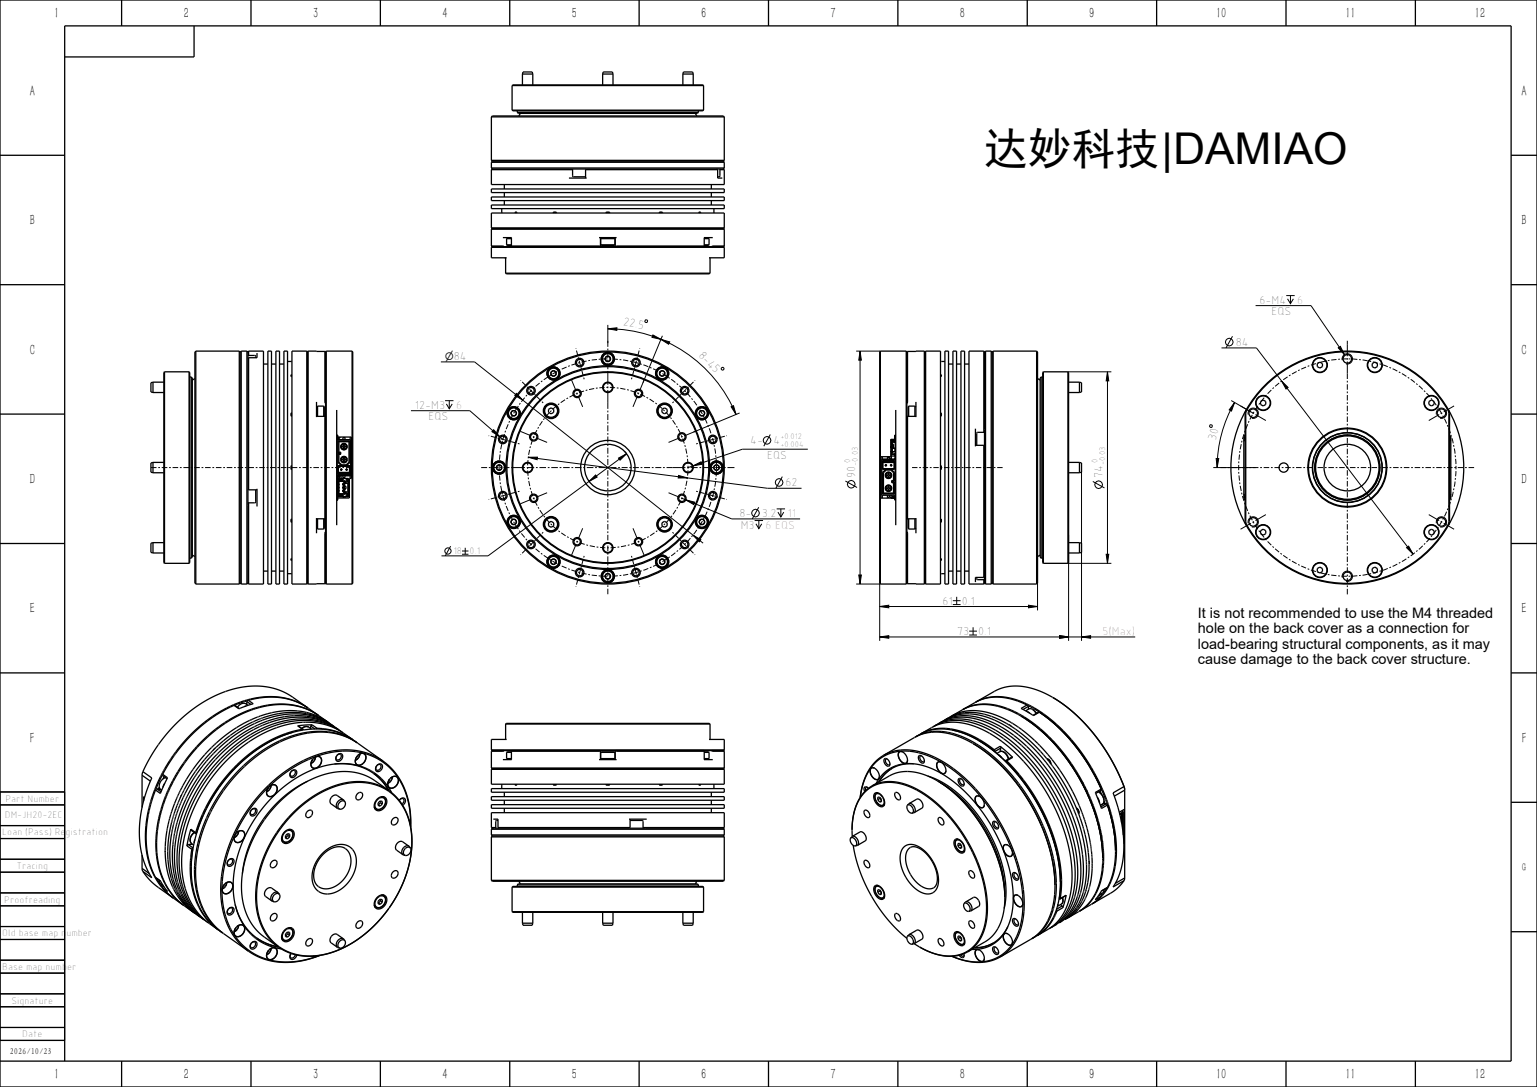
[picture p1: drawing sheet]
<svg xmlns="http://www.w3.org/2000/svg" width="594mm" height="420mm" viewBox="0 0 594 420" stroke-linecap="round" stroke-linejoin="round" font-family="sans-serif">
<defs><g id="words">
<text font-size="16.9" x="380.2" y="63.4">达妙科技|DAMIAO</text>
<g font-size="5.7">
<text x="21" y="7">1</text>
<text x="71" y="7">2</text>
<text x="121" y="7">3</text>
<text x="171" y="7">4</text>
<text x="221" y="7">5</text>
<text x="271" y="7">6</text>
<text x="321" y="7">7</text>
<text x="371" y="7">8</text>
<text x="421" y="7">9</text>
<text x="470" y="7">10</text>
<text x="520" y="7">11</text>
<text x="570" y="7">12</text>
<text x="11.5" y="37">A</text>
<text x="588" y="37">A</text>
<text x="11.5" y="87">B</text>
<text x="588" y="87">B</text>
<text x="11.5" y="137">C</text>
<text x="588" y="137">C</text>
<text x="11.5" y="187">D</text>
<text x="588" y="187">D</text>
<text x="11.5" y="237">E</text>
<text x="588" y="237">E</text>
<text x="11.6" y="287">F</text>
<text x="588.1" y="287">F</text>
<text x="21" y="417">1</text>
<text x="71" y="417">2</text>
<text x="121" y="417">3</text>
<text x="171" y="417">4</text>
<text x="221" y="417">5</text>
<text x="271" y="417">6</text>
<text x="321" y="417">7</text>
<text x="371" y="417">8</text>
<text x="421" y="417">9</text>
<text x="470" y="417">10</text>
<text x="520" y="417">11</text>
<text x="570" y="417">12</text>
</g>
<g font-size="5.6">
<text x="463" y="238.7">It is not recommended to use the M4 threaded</text>
<text x="463" y="244.7">hole on the back cover as a connection for</text>
<text x="463" y="250.7">load-bearing structural components, as it may</text>
<text x="463" y="256.7">cause damage to the back cover structure.</text>
</g>
<g font-size="4.6">
<text x="486.7" y="117.3">6-M4</text>
<text x="240.7" y="125.6" transform="rotate(11 240.7 125.6)">22.5</text>
<text x="491.4" y="121.8">EQS</text>
<text x="269.8" y="137.6" transform="rotate(45 269.8 137.6)">8-45</text>
<text x="477.6" y="133.7">84</text>
<text x="160.3" y="157.9">12-M3</text>
<text x="165.6" y="162.4">EQS</text>
<text x="289.9" y="171.7">4-</text>
<text x="298.9" y="171.7">4</text>
<text x="469.8" y="170.5" transform="rotate(-75 469.8 170.5)">30</text>
<text x="296.5" y="177.2">EQS</text>
<text x="330.5" y="184.6" transform="rotate(-90 330.5 184.6)">90</text>
<text x="426.1" y="184.8" transform="rotate(-90 426.1 184.8)">74</text>
<text x="303.6" y="187.9">62</text>
<text x="285.8" y="199.8">8-</text>
<text x="294.5" y="199.8">3.2</text>
<text x="286.3" y="204.3">M3</text>
<text x="364.2" y="233.6">61</text>
<text x="371.7" y="233.6">0.1</text>
<text x="369.9" y="245.4">73</text>
<text x="378.1" y="245.4">0.1</text>
</g>
<g font-size="4.6" fill="#f00">
<text x="501.3" y="117.3">6</text>
<text x="176.3" y="157.9">6</text>
<text x="304.4" y="199.8">11</text>
<text x="295.9" y="204.3">6 EQS</text>
<text x="426" y="245.4">5(Max)</text>
</g>
<text font-size="4.3" x="588.2" y="336.5">G</text>
<text font-size="4.1" x="171.9" y="139.1">⌀84</text>
<g font-size="3.9">
<text x="175.2" y="214.2">18</text>
<text x="181.5" y="214.2">0.1</text>
<text x="2.1" y="309.7">Part Number</text>
<text x="1.9" y="316.2">DM-JH20-2EC</text>
<text x=".9" y="322.7">Loan (Pass) Registration</text>
<text x="6.4" y="335.7">Tracing</text>
<text x="1.6" y="348.7">Proofreading</text>
<text x=".9" y="361.7">Old base map number</text>
<text x=".9" y="374.7">Base map number</text>
<text x="4.4" y="387.7">Signature</text>
<text x="8.6" y="400.7">Date</text>
</g>
<text font-size="3.3" x="3.8" y="407.2">2026/10/23</text>
<g font-size="3.2">
<text x="301.6" y="172.7">+0.004</text>
<text x="301.6" y="169.7">+0.012</text>
<text x="328.6" y="179" transform="rotate(-90 328.6 179)">0</text>
<text x="331.5" y="180" transform="rotate(-90 331.5 180)">-0.03</text>
<text x="424.2" y="178.8" transform="rotate(-90 424.2 178.8)">0</text>
<text x="427.1" y="179.8" transform="rotate(-90 427.1 179.8)">-0.03</text>
</g>
</g></defs>
<g fill="none" stroke="#000" stroke-width=".39">
<path d="M485.2 118.1h21.5l12.9 18.9M497.1 114.2h3.2M497.6 115.5l1.1 1.8 1.1-1.8M498.7 114.2v3.1M234.9 127a53.6 53.6 0 0 1 49.6 33.1M234.9 127l3.5-.3v1zM234.9 125.5v7.1M249.3 123.8l.8-.1 .1 .7-.8 .1zM252.3 129.4l3.1 1.7-3.4-.7zM255.4 131.1l3.4 1-.4 .9zM256 129.7l-7.5 18.2M330.9 135.7h9.3"/>
<path d="M332.4 135.7l.5 3.5h-1zM332.4 135.7v90M472.1 134.4h13.5l60.5 79.7M476.3 129.9l-2.5 4.5M517.2 134.4l.8-.6 1.6 3.2zM518.8 139.2a2 2 0 0 1 1.7-2.5 2 2 0 0 1 2.2 2.1 2 2 0 0 1-2.5 1.8M158.8 158.7h22.8l12.7 11.1M172 154.8h3.3M172.5 156.1l1.1 1.8 1.2-1.8M173.6 154.8v3.1M278.7 142.3l.7-.4 .4 .7-.7 .4zM282.6 157.2l.9-.5 1 3.4z"/>
<path d="M285.8 159.6l-17.8 7.3M412.7 143.7h16.8M428 143.7l.5 3.5h-1zM428 143.7v74M475.8 154.8l8.5 4.9M477.1 155.5l-1.2 3.3-.9-.4zM477.1 155.5a50.3 50.3 0 0 0-6.7 25.2M495.3 147.2l2.5 2.5-.8 .6zM190.8 166l2.3 2.7-3-1.9zM204.2 176.7l3.5-.1-.1 1zM204.2 176.7l92.4 12h13.2M239 177l3.2-1.7-2.6 2.5z"/>
<path d="M241.3 174.3l.9 1-53.6 39.5h-18M297.7 167.9l-2.5 4.5M312.2 173.6h-25.3l-21 7.1M467.6 164.3l.8-.1v.8l-.8 .1zM470 177.1l1 .1-.6 3.5zM482.4 160.2a2 2 0 0 1 1.8-2.5 2 2 0 0 1 2.1 2.1 2 2 0 0 1-2.5 1.8M555.1 160.2a2 2 0 0 1 1.8-2.5 2 2 0 0 1 2.2 2.1 2 2 0 0 1-2.5 1.8M227.7 186l2.5-2.5 .6 .8zM262.2 183.7l3.4 1h-3.5zM263.5 192.5l19.3 8h26.4M265 193.1l3.4 .9-.3 .9zM267.8 180l3.2-1.6 .3 1z"/>
<path d="M293.2 196l-2.5 4.5M300.1 196.6h3.3M300.6 197.9l1.2 1.9 1.1-1.9M301.8 196.6v3.2M302.3 184.2l-2.5 4.5M326.7 185.9l4.5 2.5M418 182.2v65.4M422.3 186l4.5 2.5M468.9 180.7h16.4M174.2 211l-2.1 3.8M178.5 212.9h2.5M178.5 214.2h2.5"/>
<path d="M179.8 211.7v2.5M291.6 201.1h3.3M292.1 202.4l1.2 1.9 1.1-1.9M293.3 201.1v3.2M412.7 217.7h16.8M413 206.7v40.9M427.5 214.2h1l-.5 3.5zM482.4 202.2a2 2 0 0 1 1.8-2.5 2 2 0 0 1 2.1 2.1 2 2 0 0 1-2.5 1.8M543.6 211.6l.8-.6 1.7 3.1zM555.1 202.2a2 2 0 0 1 1.8-2.5 2 2 0 0 1 2.2 2.1 2 2 0 0 1-2.5 1.8M330.9 225.7h9.3M331.9 222.2h1l-.5 3.5z"/>
<path d="M340 234.3l3.5-.5v1.1zM340 234.3h61M340 225.4v22.2M368.2 232.1h3M368.2 233.6h3M369.7 230.6v3M397.5 233.8l3.5 .5-3.5 .6zM401 225.3v10.5M518.8 223.2a2 2 0 0 1 1.7-2.5 2 2 0 0 1 2.2 2.1 2 2 0 0 1-2.5 1.8M340 246.1l3.5-.5v1zM340 246.1h98.7M374.6 243.9h3"/>
<path d="M374.6 245.4h3M376.1 242.4v3M409.5 245.6l3.5 .5-3.5 .5zM418 246.1l3.5-.5v1zM389.7 280l1.2 .7M83.4 288.9l-1 .9M404.5 293.2l1.2 .6 .5 1.4M0 306h25v96h-25zM0 319h25M0 311h25M70.2 307.1l-.5 1.2M415.9 312.1l1 1.2v1.2"/>
<path d="M0 337h25M0 332h25M0 324h25M420.8 332.6l.1 1.4M0 358h25M0 350h25M0 345h25M0 376h25M0 371h25M0 363h25M0 397h25M0 389h25"/>
<path d="M0 384h25"/>
<circle cx="475" cy="132.2" r="1.47"/>
<circle cx="296.4" cy="170.2" r="1.47"/>
<circle cx="291.9" cy="198.3" r="1.47"/>
<circle cx="301.1" cy="186.4" r="1.47"/>
<circle cx="329" cy="187.1" r="1.47"/>
<circle cx="424.6" cy="187.3" r="1.47"/>
<circle cx="173.1" cy="212.9" r="1.23"/>
</g>
<g fill="#000">
<path d="M234.9 127l3.5-.3v1zM252.3 129.4l3.1 1.7-3.4-.7zM255.4 131.1l3.4 1-.4 .9zM332.4 135.7l.5 3.5h-1zM517.2 134.4l.8-.6 1.6 3.2zM428 143.7l.5 3.5h-1zM477.1 155.5l-1.2 3.3-.9-.4zM495.3 147.2l2.5 2.5-.8 .6zM190.8 166l2.3 2.7-3-1.9zM204.2 176.7l3.5-.1-.1 1zM239 177l3.2-1.7-2.6 2.5zM282.6 157.2l.9-.5 1 3.4z"/>
<path d="M227.7 186l2.5-2.5 .6 .8zM265 193.1l3.4 .9-.3 .9zM262.2 183.7l3.4 1h-3.5zM267.8 180l3.2-1.6 .3 1zM470 177.1l1 .1-.6 3.5zM427.5 214.2h1l-.5 3.5zM543.6 211.6l.8-.6 1.7 3.1zM331.9 222.2h1l-.5 3.5zM340 234.3l3.5-.5v1.1zM397.5 233.8l3.5 .5-3.5 .6zM340 246.1l3.5-.5v1zM409.5 245.6l3.5 .5-3.5 .5z"/>
<path d="M418 246.1l3.5-.5v1z"/>
</g>
<g fill="none" stroke="#000" stroke-width=".5">
<path d="M0 0h594v420h-594zM25 10v400M25 10h559M47 0v10M75 10v12h-50M97 0v10M147 0v10M197 0v10M247 0v10M297 0v10M347 0v10M397 0v10"/>
<path d="M447 0v10M497 0v10M547 0v10M584 10v400h-584M189.9 45.2v16.8M189.9 45.2h90M189.9 45.2l.4-.4h89.3l.3 .4M199.9 43.4h70M199.9 42.8v.6M199.9 43.4l.4 .4h69.2l.4-.4M201.1 43.8l-.6 1M268.7 43.8l.6 1"/>
<path d="M269.9 42.8v.6M279.9 45.2v16.8M0 60h25M189.9 64.9h90M189.9 62h90M189.9 62.7v2.2M189.9 62.7h90M189.9 79.2h90M189.9 77.5h90M189.9 76.1h90M189.9 74.4h90M189.9 73h90"/>
<path d="M189.9 71.3h90M189.9 62l.4 .3h89.3M189.9 64.9l.4 .4M190.3 62.3l-.4 .4M194.9 71.3v1.7M194.9 74.4v1.7M194.9 77.5v1.7M219.9 68.8h6.8M220.2 65.3h6.4M221.3 65.3l.2 3h4.8M226.3 65.6v3.2M274.9 71.3v1.7"/>
<path d="M274.9 74.4v1.7M274.9 77.5v1.7M277 65.3h1.7M277.3 68.8h1.9M277.3 65.6v3.2M278.2 65.3v2.8l-.9 .2M279.5 62.3l.4 .4M279.9 64.9l-.4 .4M279.9 62l-.3 .3M279.9 62.7v2.2M584 60h10M189.9 82.3h90"/>
<path d="M189.9 80.6h90M193.9 80.6v1.4M193.9 82v.1M193.9 82.1v.2M195.3 99.6l.1 .2-.1-.2M199 82.1l.5-.1 .3 .3M199 82.1v.2M199 82.1h.7M213.8 82.1h1.3M213.8 82.1v.2M215.1 82.1v.2M234.2 82.1v.2"/>
<path d="M234.2 82.1h1.4M235.6 82.1v.2M254.8 82.1h1.2M254.8 82.1v.2M256 82.1v.2M270.1 82.1h.7M270.8 82.1v.2M270.8 82.1l-.5-.1-.3 .3M275.9 82.1v.2M275.9 82v.1M275.9 80.6v1.4M0 110h25"/>
<path d="M584 110h10M75.7 135.7l-.4 .3v89.3l.4 .4M75.7 135.7h16.8M75.7 135.7v90M92.5 135.7v90M92.5 135.7l.3 .3M92.8 136v89.3M93.2 135.7l-.4 .4M93.2 135.7h2.2M93.2 135.7v90M95.4 135.7v90M95.4 135.7l.4 .4"/>
<path d="M95.8 137.3l2.8 .1 .2 .8M95.8 136.9v1.7M99.3 136.4v1.8h-3.2M101.8 135.7v90M103.5 135.7h1.4v90h-1.4zM106.6 135.7h1.4v90h-1.4zM109.7 135.7h1.4v90h-1.4zM111.1 139.7h1.4M112.5 139.7h.1M112.5 139.7h.3M112.8 135.7v90M234.3 137.7h1.2l.6 1-.6 1h-1.2l-.6-1z"/>
<path d="M363.5 135.7v90M365.2 135.7h1.4v90h-1.4zM365.2 139.7h-1.7M368.3 135.7h1.4v90h-1.4zM371.4 135.7h1.4v90h-1.4zM374.5 135.7v90M380.9 135.7h2.2M380.9 135.7l-.4 .4M380.9 135.7v90M383.1 135.7v90M383.1 135.7l.4 .4M383.5 136v89.3"/>
<path d="M383.8 135.7h16.8M383.8 135.7v90M383.8 135.7l-.3 .3M400.6 135.7l.4 .3v89.3l-.4 .4M400.6 135.7v90M0 160h25M73.3 145.7h.6M73.9 145.7v70M73.9 145.7l.4 .4v69.2l-.4 .4M75.3 146.3l-1 .6M101.8 140.7h1.7M104.9 140.7h1.7"/>
<path d="M108 140.7h1.7M112.6 159.5v1.3M112.6 159.5h.2M112.6 144.8h.2M112.6 144.8v.7M112.6 144.8l-.1 .5 .3 .2M198 158.7h1.1l.6 1-.6 1h-1.1l-.6-1zM212 158.2l1-.6 1 .6v1.1l-1 .6-1-.6zM212.9 143.7l1-.6 1 .6v1.2l-1 .5-1-.5zM254.9 143.7l1-.6 1 .6v1.2l-1 .5-1-.5zM255.8 158.2l1-.6 1 .6v1.1l-1 .6-1-.6zM270.7 158.7h1.2l.5 1-.5 1h-1.2l-.6-1z"/>
<path d="M363.5 159.5h.2M363.5 144.8h.2M363.7 144.8l.1 .5-.3 .2M363.7 159.5v1.3M363.7 144.8v.7M366.6 140.7h1.7M369.7 140.7h1.7M372.8 140.7h1.7M401 146.3l1 .6M402.4 145.7l-.4 .4v69.2l.4 .4M402.4 145.7v70M402.4 145.7h.6"/>
<path d="M487.2 155.1l1-.5 1 .5v1.2l-1 .6-1-.6zM509.1 140.5l1-.6 1 .6v1.1l-1 .6-1-.6zM530.3 140.5l1-.6 1 .6v1.1l-1 .6-1-.6zM552.2 155.1l1-.5 1 .5v1.2l-1 .6-1-.6zM584 160h10M112.6 179.9v1.5M112.6 179.9h.2M112.6 160.8h.2M130.1 168.5h.2M130.1 169.2h.2M130.1 168.1h.4v.8h5.3v16h-.8v7.5h-4.5M130.3 168.4h.2"/>
<path d="M130.3 169.8h.3M130.3 169.1h.3v.8M130.3 169.6h.1M130.3 169.7h.1M130.3 169.9h5.2v13.9h-5.2M130.3 169.4h.3M130.3 168.7h.2M130.3 168.1v25.1M130.6 169.1l.2 .1M130.6 169.2h.1M130.6 179.9l.2 .2M130.6 179.9v3.4"/>
<path d="M130.6 179.9h4.7M130.6 169.5h.1M130.6 169.6h.1M130.6 169.2v.5l-.3-.1M130.7 178.8l1.1 1M130.7 170.3h4.5M130.7 170.3v4.7l.3-.3M130.7 170.3l.3 .3M130.7 175.2h.7M130.7 175h.7M130.8 169.1l.1 .1M130.8 168.9v.3"/>
<path d="M130.9 169.1v.1M130.9 169.2h.1M131 169.1h-.2M131 170.6h3.9M131 178.6l1.1 1M131 175.5h.7M131 174.7h.7M131 178.6l-.3 .2M131 175.5l-.3-.3v3.6M131 170.6v4.1M131 175.5v3.1M131 169v.2"/>
<path d="M131.1 168.9h-.3M131.1 168.9l-.1 .2M131.4 175v.2M131.4 175.2l.3 .3M131.5 168.9l-.5 .3M131.7 174.7l-.3 .3M131.7 174.7v.8M131.9 179.8h2.1M131.9 177.4h.1M131.9 172.4h.1M131.9 177.7h.9v.9l-.6-.3zM131.9 172.7h.9v.9l-.6-.3z"/>
<path d="M131.9 172.4l.1 .1M131.9 177.4l.1 .1M132 177.5v.2M132 172.5v.2M132 177.5h.8M132 172.5h.8M132 172.5h.1M132 177.5h.1M132.1 179.6l-.3 .2M132.1 179.6h1.7M132.2 176.8l.6-.3v1l-.9-.1zM132.2 171.8l.6-.3v1l-.9-.1z"/>
<path d="M132.5 169.9v-.8h.8v.8M132.8 171.6h.2M133 178.5h-.2M133 173.5h-.2M133 177.7h1l-.3 .6-.7 .3zM133 172.7h1l-.3 .6-.7 .3zM133 176.6h-.2M133 172.4h1M133 177.4h1M133 177.5h.9M133 172.5h.9M133.8 179.6l.2 .2"/>
<path d="M133.9 177.5v.2M133.9 172.5v.2M133.9 172.5h.1M133.9 177.5h.1M134 172.4l-.1 .1M134 177.4l-.1 .1M134 177.4l-.3-.6-.7-.3v1M134 172.4l-.3-.6-.7-.3v1M134 177.4h.1M134 172.4h.1M134.9 178.6l.3 .2M134.9 170.6v8"/>
<path d="M134.9 178.6l-1.1 1M135.2 170.3l-.3 .3M135.2 178.8l-1.2 1M135.2 170.3v8.4M135.3 179.9l-.2 .2M135.3 179.9v3.4M135.3 168.9v1M341 176.5v1M341 178l.2 .2M341 178v3.3M341 178h4.7M341.2 178.2h4.3"/>
<path d="M341.2 178.2v2.9M341.2 178.7h4.3M341.2 178.4h4.3M342.1 179.5h.5M342.1 179.5v.6M342.1 179.6l.2 .1M342.3 179.7h.2M342.3 179.7v.2M342.3 179.9l-.2 .1M342.3 179.9h.2M342.5 179.9l.1 .2M342.5 179.7v.2"/>
<path d="M342.6 179.5v.5M342.6 179.6l-.1 .1M343 177.5v-.8h.8v.8M344.1 179.5h.5M344.1 179.5v.6M344.1 179.6l.2 .1M344.3 179.7h.2M344.3 179.7v.2M344.3 179.9l-.2 .1M344.3 179.9h.2M344.5 170.1v3.2M344.5 174.6v2.9"/>
<path d="M344.5 170.6h.1M344.5 174.6h.1M344.5 170.1h.1M344.5 177.2v.1M344.5 177.3h.1M344.5 172.8h.1M344.5 177.2h.1M344.5 174.6v.1M344.5 179.9l.1 .2M344.5 174.5h.1M344.5 179.7v.2M344.5 173.3h.1"/>
<path d="M344.5 170h1.4M344.6 171.1l.2-.1v4.2h-.2M344.6 170.8v4.6l.5 .2M344.6 175.4l1.2 .2 .2 .6h-1.5M344.6 179.5v.6M344.6 179.6l-.1 .1M344.8 171v4.2M344.8 173.3l1.1-.1v1.3h-1.1M344.8 171.6h.5v1.6M345.1 170.6h.1M345.1 170.6l-.5 .2M345.3 174.5h-.5"/>
<path d="M345.3 170.6v.2h.7M345.5 178.2v2.9M345.7 170.6h.1M345.7 175.4h.1M345.7 170.6l-1.1 .2M345.7 178v3.3M345.7 178l-.2 .2M345.8 170.6h-.1M345.8 175.4l.2 .2-.7-.2M345.8 170.6h.1M345.9 170.1h.1M346 170v.1"/>
<path d="M346 170.1h.1M346 169h-.2M346 177.2v.1M346 168.5h.1M346 168.1v25.1M346 177.2h.1M346 169h.1M346 170.6l-.2 .2M346 170.1l-.2 .5M346 175.4h-.7v.2M346 169.3h.2M346 177.5h-5.2v13.9h5.2"/>
<path d="M346.2 168.1h-.4v1.7h-1.5v6.7h-3.8v16h5.3v.7h.4M346.2 168.7h-.2M363.5 179.9h.2M363.5 160.8h.2M363.7 179.9v1.5M377 165.6v6.9M377 172.1h3.2M380.5 167l-3 .2v4.9M380.5 166v6.3M481.2 168.1l-.5 1.3v22.5l.5 1.3M481.2 169.8l-.5 .7M560.2 168.9v23.5"/>
<path d="M560.2 168.1l.5 1.3v22.5l-.5 1.3M560.3 169.9l.4 .5M95.8 189v6.3M96.1 189.3h3.2M98.8 189.3v4.8l-3 .2M99.3 188.9v6.8M112.6 181.4h.2M130.3 188.8h.2M130.3 189.5h.2M130.3 190.2h.2M130.3 189.2h.2M130.3 189h.2"/>
<path d="M130.3 185.9h.2M130.5 187.2h.1M130.5 188.5h.1M130.5 189.7h.1M130.3 192.2h.2M130.3 185.9h.1M130.3 192.9h.2M130.3 191.3h2.3v.6M130.3 187.4h.2M130.3 184.8h.1M130.3 192.5h-.2M130.3 188.6h.1"/>
<path d="M130.3 186h.1M130.3 188.7h.1M130.4 188.7h.1M130.4 185.9h.1M130.4 184.7h.1M130.4 185.9h-.1M130.4 184.7h-.1M130.4 184.7l.1 7 .2 .2M130.4 188.7l.1 .1M130.5 188.8h.1M130.5 185.1l.2-.2 4 .2v6.7l-4 .1M130.5 187h-.2"/>
<path d="M130.5 188.3h-.2M130.5 189.5h-.2M130.5 186.8h-.2M130.5 185.5h-.2M130.5 191.1l.2 .2M130.5 184.3h-.2M130.5 184.7h.1M130.5 184.7h-.2M130.5 184.3h.1M130.5 184.3v.4M130.5 191.8v1.4h-.4M130.6 184.3h.5"/>
<path d="M130.6 184.7h.5M130.6 183.3h4.7M130.8 182.8h4.3M130.8 182.5h4.3M130.8 180.1h4.3M130.8 183.1h4.3M130.8 180.1v3M130.8 183.1l-.2 .2M130.8 189.5h.2M130.8 187.2h.3zM130.8 188.2h.2M130.8 187h.2"/>
<path d="M130.8 185.8h2.7M130.8 190.9h2.7M130.8 188.3h.3l-.1 .2M130.8 187l.3 .2M130.8 185.8l.2 .2M130.8 185.8v5.1M130.9 183.8h.4M130.9 183.8l.1 .1M131 186h2.3M131 190.8l-.2 .1M131 186v4.8M131 190.8h2.3"/>
<path d="M131 189.5v.3M131.1 191.9h.1M131.1 183.9l.7 .1v.9M131.1 183.9v.4M131.1 184.7v.2M131.1 183.9l-.6 .1-.1 .3M131.1 184.3v.4M131.3 184.9v.2M131.3 185.4v.1M131.3 191.3h.1M131.3 191.6v.3M131.3 183.8l-.1 .1"/>
<path d="M131.7 181.2h.5M131.7 181.7h.5M131.7 181.2l.1 .1M131.7 181.2v.5M131.8 181.3h.2M131.8 181.5h.2M131.8 181.3v.2M131.8 181.5l-.1 .2M132 181.5l.2 .2M132 181.3v.2M132.1 191.9h-.2M132.1 191.9h.1"/>
<path d="M132.2 181.2v.5M132.2 181.2l-.2 .1M132.5 189.5h.2M132.5 189.7l.2 .2M132.5 188.5l.2 .1M132.5 187.2l.2 .2M132.5 183.8v.8h.8v-.8M132.6 186.9v.5M132.6 188.1v.5M132.6 189.4v.5M132.6 185.1h-2.3M132.6 184.9v.6l-2.1 .2"/>
<path d="M132.6 191.6h-2.1M132.6 185.4h-2.1M132.7 189.5l-.3 .2 .3 .1M132.7 188.3l-.3 .2h.3M132.7 186.5h.6M132.7 189.4l-.2 .1M132.7 188.1l-.2 .2M132.7 190.3h.6M132.7 186.9l-.2 .1M132.7 186.5l.2 .1M132.7 186.5v3.8M132.7 192.1h.1"/>
<path d="M132.7 192h.1M132.7 191.9v.5M132.7 188.3h-.2M132.7 187l-.3 .2 .3 .1M132.9 186.6h.6M132.9 190.1l-.2 .2M132.9 186.6v3.5M132.9 190.1h.6M133.1 186.7h1.3v3.3h-1.3zM133.1 186.7l.1 3.3M133.2 187.9h.5v1h-.5M133.3 190.8l.2 .1"/>
<path d="M133.3 186.5l.2 .1M133.3 186v.5M133.3 190.3v.5M133.5 185.8l-.2 .2M133.5 185.8v.8M133.5 190.1v.8M133.5 190.1l-.2 .2M133.7 181.2h.5M133.7 181.7h.5M133.7 181.2l.1 .1M133.7 181.2v.5M133.8 190.4h.5v1.2h-.5z"/>
<path d="M133.8 186.3v-1.2h.5v1.2h-.5M133.8 181.3h.2M133.8 181.5h.2M133.8 181.3v.2M133.8 181.5l-.1 .2M134 181.5l.2 .2M134 181.3v.2M134.1 191.9h-.2M134.1 191.9h.1M134.2 181.2v.5M134.2 181.2l-.2 .1M135.1 183.1l.2 .2"/>
<path d="M135.1 180.1v3M135.3 183.8v1.1M191.9 180.1l1-.6 1 .6v1.1l-1 .6-1-.6zM275.9 180.1l1-.6 1 .6v1.1l-1 .6-1-.6zM341 191.4v1.1M341 181.3h4.7M341.1 190.9h4.5M341.1 182.5v8.4M341.1 182.5l.3 .1M341.2 181.1h4.3M341.2 181.1l-.2 .2M341.4 190.6h3.9"/>
<path d="M341.4 190.6l-.3 .3M341.4 182.6v8M342.1 180.1h.5M342.3 181.4h2.1M342.3 181.4l.2 .2M342.3 181.4l-1.2 1.1M342.3 188.8h1M342.3 183.8h1M342.3 188.8h.1M342.3 183.8h.1M342.4 188.8h.9M342.4 183.8h.9"/>
<path d="M342.4 188.5v.3M342.4 183.5v.3M342.4 188.8h-.1M342.4 183.8h-.1M342.4 183.8h.1M342.4 188.8h.1M342.5 181.6l-1.1 1M342.5 181.6h1.7M342.6 187.9l.7-.3v.9h-1zM342.6 182.9l.7-.3v.9h-1zM343 191.4v.8h.8v-.8M343.3 187.7h.2"/>
<path d="M343.3 182.7h.2M343.3 188.8l-.1 .9-.6-.3-.3-.6M343.3 183.8l-.1 .9-.6-.3-.3-.6M343.5 188.8h.8M343.5 183.8h.8M343.5 188.8v.9l.6-.3 .3-.6M343.5 183.8v.9l.6-.3 .3-.6M343.5 189.6h-.2M343.5 184.6h-.2M343.5 187.6l.6 .3 .3 .6h-.9zM343.5 182.6l.6 .3 .3 .6h-.9zM344.1 180.1h.5"/>
<path d="M344.2 181.6l1.1 1M344.3 188.8h.1M344.3 183.8h.1M344.3 188.5v.3M344.3 183.5v.3M344.4 188.8h.1M344.4 183.8h.1M344.4 183.8h-.9M344.4 188.8h-.9M344.5 181.4l1.1 1.1M344.5 181.4l-.3 .2M344.5 191.4v.4"/>
<path d="M344.5 192.4v.1M344.5 192.4h.1M344.5 191.8h.1M344.5 192.4h1.4M344.6 185.7v.8M344.6 185.7l.3 .3M344.6 185.7h.7M344.6 186.5h.7M344.9 186.2l-.3 .3M344.9 186v.2M344.9 186.2h.7M344.9 186h.7"/>
<path d="M345.3 182.6v3.1M345.3 186.5v4.1M345.3 190.6l.3 .3M345.3 185.7l.3 .3M345.5 181.1l.2 .2M345.6 186.2l-.3 .3M345.6 182.5l-.3 .1M345.6 182.5v3.5M345.6 186.2v4.7M345.9 192.4h.1M346 192.4h.1M346 191.8h-1.5"/>
<path d="M346 192.1h.2M346 191.8h.1M346 192.7h.2M363.5 181.4h.2M480.7 190.8l.5 .7M560.7 190.9l-.4 .6M0 210h25M73.3 215.7h.6M74.3 214.5l1 .6M112.6 200.5v1.3M112.6 216.5h.2M112.6 215.8h.2"/>
<path d="M112.6 201.8h.2M112.6 200.5h.2M112.6 215.9v.6M112.6 215.8v.7M198 200.7h1.1l.6 1-.6 1h-1.1l-.6-1zM212 202l1-.6 1 .6v1.2l-1 .5-1-.5zM212.9 216.5l1-.6 1 .6v1.1l-1 .6-1-.6zM254.9 216.5l1-.6 1 .6v1.1l-1 .6-1-.6zM255.8 202l1-.6 1 .6v1.2l-1 .5-1-.5zM270.7 200.7h1.2l.5 1-.5 1h-1.2l-.6-1zM363.5 216.5h.2M363.5 215.8h.2"/>
<path d="M363.5 201.8h.2M363.5 200.5h.2M363.7 200.5v1.3M363.7 215.8v.7M363.7 215.9v.6M402 214.5l-1 .6M402.4 215.7h.6M487.2 205l1-.5 1 .5v1.2l-1 .6-1-.6zM509.1 219.7l1-.6 1 .6v1.1l-1 .6-1-.6zM530.3 219.7l1-.6 1 .6v1.1l-1 .6-1-.6zM552.2 205l1-.5 1 .5v1.2l-1 .6-1-.6zM584 210h10"/>
<path d="M75.7 225.7h16.8M92.8 225.3l.4 .4M92.8 225.3l-.3 .4M93.2 225.7h2.2M95.8 225.3l-.4 .4M101.8 220.7h1.7M104.9 220.7h1.7M108 220.7h1.7M111.1 221.7h1.4M112.5 221.7h.1M112.8 221.7h-.3M234.3 221.7h1.2l.6 1-.6 1h-1.2l-.6-1z"/>
<path d="M363.5 221.7h1.7M366.6 220.7h1.7M369.7 220.7h1.7M372.8 220.7h1.7M377.5 223.1l.2 .8 2.8 .1M380.2 223.1h-3.2v1.8M380.5 225.3l.4 .4M380.5 222.7v1.8M380.9 225.7h2.2M383.5 225.3l.3 .4M383.5 225.3l-.4 .4M383.8 225.7h16.8"/>
<path d="M0 260h25M584 260h10M96.3 278.4l-6.5 3.8-6.5 5.1M96.4 278.4h-.1M96.6 278.3l-.3 .1M96.6 278.3h.1M97 278.1l-.4 .2M97.1 278.1h-.1M97.7 278.9l-6.9 4-7.2 5.8M97.7 278.9v.1M98 278.8l-.3 .1M98 278.8l4-1.6 4.2-1.2 4-.6 3.9-.1 3.8 .4 3.3 .8 3.5 1.4 2.8 1.7"/>
<path d="M98.1 278.8h-.1M98.4 279.5a56.9 56.9 0 0 0-17.2 13.1M98.5 279.5h-.1M98.5 279.5l3.6-1.5a28.5 28.5 0 0 1 25.4 1.6M98.5 279.6h-.1M99.6 277l-2.6 1.1M99.6 277h.1M99.9 276.9l-.3 .1M99.9 276.9l7.3-1.9 3.5-.4 3.8 .1 3.3 .4 3.3 1 3 1.3 2.9 1.8M99.9 276.9h.1M127.5 279.6l1.3 .9M362.2 279.9l3.8-1.6 4-.5 4.7 .4 4.6 1.3a51.2 51.2 0 0 1 22 17.6 67.8 67.8 0 0 1 15.2 41.6l-.4 4.3-.8 3.5"/>
<path d="M362.2 279.9l-1.6 .9M362.2 279.9a22.2 22.2 0 0 1 19.9 1.9l2.7 1.5a66.8 66.8 0 0 1 25.6 31.4 52.6 52.6 0 0 1 4.4 30.5 18.2 18.2 0 0 1-9.2 13.5M362.8 279.6a19.2 19.2 0 0 1 17.9-.7l4.1 1.9 3.7 2.3 4 2.9 3.8 3.4a72.4 72.4 0 0 1 21.4 45.6 35.3 35.3 0 0 1-1.1 10.6M364.4 278.6l2.2-1a22.5 22.5 0 0 1 18.3 2.2l6.9 4.4 7 6.2a70.5 70.5 0 0 1 19.9 45.5 24.2 24.2 0 0 1-7.4 19.3l-1.9 1.4 2.5-2.2 1.9-2.5 1.5-2.8 1.3-3.5M366.6 277.4l-1.6 .9M366.6 277.4l4.2-1.3 4.5-.2 5.2 .9 4.9 1.9 5.3 3.1 4.9 3.7 4.9 4.7 4.3 5.1a70.6 70.6 0 0 1 15 36.8M367.8 276.7l-.6 .3M367.8 276.7a20.7 20.7 0 0 1 19.1 .5l4.1 2.1M380.3 275.9l-4-.6-3.5 .1-3.3 .7-2.9 1.3M380.3 275.9v.1M380.3 275.9l4.5 1.6 5 2.5M391 279.3l.1 .1"/>
<path d="M391.1 279.4l4.2 2.9 4.5 3.7M75.4 298.2l-4.3 7.1M75.5 298.1l-.1 .1M75.6 299.7l-3.2 5.3-2.6 5.5M75.6 299.7h.1M76.3 298.7l-.7 1M76.3 298.7h.1M79.7 294.2l-3.4 4.5M79.7 294.2h.1M81.2 292.6l-1.5 1.6M81.2 292.6h-.1M81.8 288.8l-5 5.6-4.7 6.7"/>
<path d="M81.8 288.8h.1M83 287.7l-1.2 1.1M83 287.6v.1M83.1 287.5l-.1 .1M83.3 287.4l-.2 .1M83.5 288.7l-4.2 4.5-3.8 4.9M83.6 288.7v.1M84.1 291.2l-5.2 6-4.5 6.7-3.6 7.2-2.6 7.5M84.2 291.2h-.1M94.2 295.8l-.8 .7a63.3 63.3 0 0 0-12.4 17M94.2 295.7v.1M94.5 296.2l-3.7 3.7-3.5 4.4-3.1 4.4-2.7 4.9"/>
<path d="M94.5 296.2h.1M96.7 286.3a60 60 0 0 0-26.5 45.7 36.3 36.3 0 0 0 1.4 11.2M108.4 286.6h-.1a53.5 53.5 0 0 0-13.8 9.6M108.4 286.6h.1M111.2 284.9l-3.2 1.4a53.2 53.2 0 0 0-13.8 9.4M111.2 284.9a28.3 28.3 0 0 1 25.9 1.5l.8 .5M111.2 284.9h.1M112.4 298.3h.1M112.6 298l.9-.4 .6 .6-.2 1.1-.9 .6-.6-.1-.3-.4zM112.6 298l1.3-.6 .8 .7-.3 1.4-1.2 .9-.7-.1-.5-.6 .1-.9zM115.1 280.5h.2zM115.3 280.4l5.3-.3-.4 .3-.3 1"/>
<path d="M115.3 280.5l1.9 1.3M119.3 281l-1.2-.2-1.4 .7M119.3 281h.1M119.3 281l-1.3-.3-1.4 .7M119.3 281l1.1 .7M120.6 293.8h.1M120.7 293.8l-.2 .1M120.8 293.5h.1M120.9 293.3l-.2 .5M121.2 293l-.4 .5M121.2 293l1.5-.7 1.2 .4 .3 1.5-.8 1.6-1.4 1-1.3-.3-.5-1.3 .6-1.7M121.2 293h.1"/>
<path d="M121.2 293l1.5-.7 1.2 .4 .4 1.5-.8 1.7-1.5 .9-1.3-.2-.6-1.4 .7-1.7M127 283h.1M127 283l-4.6-.1-4.4 .5-4.6 1.2-5 2M127 283l.4 .1M127.4 283.1h.1M127.5 283.1l4.4 .9 4 1.7 12.1 8.4M129.2 280.8l.1 .1M129.2 280.8l-1.2-.7a30.8 30.8 0 0 0-27.3 .5l-1.8 .8a60.5 60.5 0 0 0-30.4 39.9M129.3 280.9l1.3 .9M129.3 280.9l-4.4-2.5-5.4-1.5-5.9-.4-6.1 .9-6.1 2-6.3 3.1-5.7 3.9-5.2 4.8M129.4 295.2l3.2-.2 3.4 .3 2.8 .6 3 1.1M129.4 295.2a45 45 0 0 0-30.3 20.3 44.5 44.5 0 0 0-8.2 34.1"/>
<path d="M129.4 295.2h-.2M129.4 295.2a21.9 21.9 0 0 1 15 3.6M130.2 292h-.1M130.3 291.8l1-.4 .6 .5-.3 1.1-.9 .6-.5-.1-.3-.4zM130.4 291.7l1.2-.5 .8 .7-.3 1.3-1.1 .9h-.8l-.4-.7 .1-.8zM131.1 282.1l1.3 .9M131.1 282.1l-1.3-.7a30.2 30.2 0 0 0-27.3 .4 59.6 59.6 0 0 0-33.3 49.9 34 34 0 0 0 1.7 11.9l1.5 3.7 1.9 3.1 2.1 2.7 2.7 2.4M131.1 282.1a28.1 28.1 0 0 0-26.4-2.1l-7.5 3.6a60.2 60.2 0 0 0-28.8 46.3 30.3 30.3 0 0 0 6.9 22.3l3.9 3.4M132.9 283.4a29 29 0 0 0-27.7-1.6l-4.4 2.1-4.1 2.4M137.4 290.4h.1M137.4 290.4l-5.1-.2a46 46 0 0 0-30.3 15.7 55.1 55.1 0 0 0-16 41.7l1 5.9 2.1 5.2M137.5 290.4l.4 .1"/>
<path d="M137.9 286.9l-3.2-2.1-3.7-1.7-3.8-1-4.1-.4-4 .1-4.6 .8-4.6 1.4-4 1.8a60.1 60.1 0 0 0-31.8 45.9M137.9 286.9l.2 .1M137.9 292.4h.1M137.9 292.3v.1M137.9 290.5h.1M138 290.5a24.2 24.2 0 0 1 20.2 21.6l.5 7.1M138.1 292.1l.1 .1M138.2 292.2l-.4 .4M138.2 292v.2M138.3 291.8l-.4 .5M138.3 291.8l1.5-.7 1.2 .4 .4 1.5-.8 1.7-1.5 .9-1.3-.3-.5-1.3 .6-1.6M138.3 291.8h.1"/>
<path d="M138.3 291.8l1.5-.7 1.3 .4 .3 1.5-.7 1.7-1.5 1-1.4-.3-.5-1.4 .6-1.6M141.8 297h.1M141.9 297l1.6 .9M143.5 297.9h.1M143.5 297.9l.4 .3M143.9 298.2h.1M144 298.2l4.2 3.5 3.2 4.6M144.4 298.8l3.2 3 2.6 3.6M144.4 298.8l3.5 3.3 2.4 3.4M145.5 296h.1M145.7 295.8l.9-.4 .6 .5-.2 1.1-.9 .6-.6-.1-.3-.4zM145.8 295.7l1.2-.6 .8 .7-.3 1.4-1.2 .9-.7-.1-.4-.6v-.8z"/>
<path d="M148 294.1a27.8 27.8 0 0 1 10.8 23.3l-.1 2.2M148 294.1a28.3 28.3 0 0 0-26.5-2.1 59 59 0 0 0-36.2 51.8 28.5 28.5 0 0 0 10.7 23.7M195.4 285.5l-.1 .2M337.1 296.6l-.8 .8 .2 1.7 1.1 1.6 1.3 .6M337.1 296.6l.9 .3M337.2 296.6l.8 .3M337.2 296.6l-.8 .8 .2 1.7 1 1.6 1.4 .5M338 296.9h.1M338.1 296.9l1.2 1.3 .5 1.8M339.8 300l-.2 .8-.6 .4M339.8 300h.1M339.8 300l-.2 .9-.7 .4"/>
<path d="M341.5 291.8a20.4 20.4 0 0 0-9.1 16.3M341.5 291.8l4.3-1.6 4.8-.5 5.4 .9 5.3 2M341.8 293.2l.8-.1 .9 .8 .4 1.2-.3 .9h-.7l-.8-.8-.5-1.1zM342.9 293.3l-.7 .3 .2 1.1 .9 .8 .6-.4M344.1 297.3l-2.5 2.1-2 2.8M344.1 297.3l-2.4 2.1-2 2.7M344.7 296.9l-.6 .4M344.8 296.9h-.1M346.7 295.7l-2.5 1.1-2.2 1.6-1.8 1.9-1.6 2.5M346.7 295.7h.1M348.9 290.6l-.8-.2-.6 .2-.3 .6v1l1.1 2 1.5 .7M348.9 290.6l-.8-.3-.6 .3-.4 .7 .1 1 1.1 1.9 1.5 .8"/>
<path d="M348.9 290.6l1.3 1.3 .5 1.8M350.7 293.7l-.2 .9-.7 .3M350.7 293.7h.1M350.7 293.7l-.2 .9-.7 .4M352.9 295.1l-4.2 .3-4 1.5M352.9 295.1a36.9 36.9 0 0 1 22.1 12.9 61 61 0 0 1 16.6 39.9 26.2 26.2 0 0 1-2.2 10.3M352.9 295.1h-3.3l-2.9 .6M352.9 295.1h.3M353.9 284.7l3.4-1.8 3.3-1a26.5 26.5 0 0 1 17.7 4.3M353.9 284.7l-.3 .1M355.1 292.1l.8-.2 .9 .9 .4 1.1-.3 .9h-.7l-.8-.8-.5-1.1zM356.2 292.1l-.7 .3 .2 1.2 .9 .7 .6-.4"/>
<path d="M358.5 299.8a40.5 40.5 0 0 1 20.8 17.1 47.5 47.5 0 0 1 9.2 32.1l-.4 2M360 281.2l2.3-1.1a24.8 24.8 0 0 1 20.6 3.5l4.3 2.9M361.3 292.6h.1M361.3 292.6l5.5 3.2 5 3.9a74.2 74.2 0 0 1 21.2 32.7M363.7 282.6h.1M363.7 282.6l-5.2 .3-2.2 .7-2.4 1.1M363.8 294.6l-1-.2-.6 .5-.1 1.2 .4 1.2 .9 1.1 1 .5 .9-.3 .3-.9M363.8 294.6l-1-.3-.7 .6-.1 1.2 .5 1.3 1 1.1 1 .5 .8-.3 .3-1M363.8 294.6h.1M363.8 294.6l1.2 1.3 .6 1.8M363.8 282.6l2.3 .3M365.6 297.7h.1"/>
<path d="M366.1 282.9l1.6 .4M366.6 296.3h.1M366.6 296.3l-4.7-2.8-4-1.8-4.5-1.2-4.1-.3a16.4 16.4 0 0 0-15.9 13.1l-.9 4.7M366.7 296.3a70.8 70.8 0 0 1 28.6 51.6l-.4 7.2-.8 3.5-1.1 2.9a16.6 16.6 0 0 1-21 9.4l-4-1.4M367.7 283.3h.1M367.8 283.3l5.3 1.9 5 2.7M376.1 287.3a61.4 61.4 0 0 1 16.4 14.9M376.1 287.3l-.2-.1a24.3 24.3 0 0 0-19.6-3.5l-2.7 1.1-12.1 7M376.1 287.3a53.7 53.7 0 0 1 11.5 9.1M378.1 287.9h.1M378.1 287.9a60 60 0 0 1 13.9 12.7M378.3 286.2l3.4 2.1 4.1 3.3"/>
<path d="M378.3 286.2l5.1 3.5 5.1 4.4M385.8 291.6l1.3 1.1M386.4 290.4l1-.1 1 .5 .9 1.1 .5 1.3M386.4 290.4l-1.1 .7M386.4 290.4h.9l1 .5 .8 1 .6 1.4M386.8 289l-.3-.6 4.9 4.2-.4-.1-2.3 1.4M386.8 289l-.4 1.4M387.1 292.7l1.4 1.4M387.2 286.5l.6 .4a72.1 72.1 0 0 1 26.5 50 26.3 26.3 0 0 1-5.8 19.4l-3.5 2.8M387.6 296.4h.1M387.6 296.4l5 5.8M388.5 294.1l4.9 5.4"/>
<path d="M388.5 294.1l3.8 4 3.1 3.8M389.8 280l.4 .2M390.2 280.2l.1 .1M390.3 280.3l2.2 1.5M392.5 281.8h.1M392.5 281.8l5.4 4.4 5.3 5.4M393.4 299.5h.1M393.4 299.5l1.5 1.9a69.7 69.7 0 0 1 14.9 39.4M399.8 286l6.2 6.8M403.2 291.6h.1M403.2 291.6l.2 .2M403.4 291.8l.1 .1"/>
<path d="M403.5 291.9l2.1 2.6M404.7 293.4l.9 .5zM405.6 293.9l.4 1.1zM405.6 294.5h.1M405.6 294.5l.8 1M406.1 292.9h.1M406.1 292.9l.4 .4M406.4 295.5v.1M406.4 295.6l.8 1a77.2 77.2 0 0 1 8.2 14.4M406.5 293.3v.1M406.5 293.4l5.2 7.5 4 7.4M0 319h25"/>
<path d="M0 311h25M0 306h25M55.9 308.1l-.4-.3v1.6M61.4 304.6l1.1 .8M61.6 304.2h.1M65 318.7l-.4 1.7M65 318.6v.1M65.3 317l-.3 1.6M65.4 317h-.1M65.4 317h.1M65.9 319.6l-1 6.9M65.9 319.5v.1"/>
<path d="M66.3 317.9l-.4 1.6M66.3 317.7v.2M66.5 317l-.2 .9M66.5 317h.1M67 318.8l-.3 1.3M67 318.8h.1M67 315.2l-.5 1.8M67.1 315.1l-.1 .1M67.7 313.1l-.6 2M67.9 312.7l-.2 .4M67.9 312.7h.1M67.9 312.5l-.2 .6"/>
<path d="M67.9 312.6v.1M68.1 315l-1.1 3.8M68.1 315v.1M68.1 319l-.6 2.6M68.1 314.9v.1M68.2 314.7l-.1 .2M68.2 314.7v.2M68.2 318.6l-.1 .4M68.2 314.6v.1M68.3 314.5l-.1 .1M68.4 314l-.2 .6M68.4 314v.1"/>
<path d="M68.7 313.3l-.3 .7M68.7 310.5l-.8 2.1M68.7 310.5h.1M68.7 313.1v.2M69.1 309.6l-.4 .9M69.1 309.5v.1M69.3 306.2l-2.3 5.5-1.6 5.3M69.4 306.1l-.1 .1M69.7 305.3l-.3 .8M69.7 310.5l-1 2.6M69.8 310.5h-.1M69.8 305.3h-.1"/>
<path d="M69.9 307.7l-.8 1.8M69.9 307.7h.1M70.4 306.7l-.5 1M70.4 306.7h.1M71.1 305.3l-.7 1.4M71.1 305.3h.1M72 301.2l-2.2 4.1M72.1 301.1l-.1 .1M80.9 313.7l-2.3 5.3-1.9 5.8-1.1 5.9-.4 5.2a32.6 32.6 0 0 0 3.2 15.6M80.9 313.7h.1M81 313.5l-.1 .2M81 313.5h.1"/>
<path d="M81.4 313.9l-1 2a52.9 52.9 0 0 0-4.8 18.9M81.4 313.8v.1M81.5 313.6l-.1 .3M81.5 313.6h.1M97 313.1h.1M97.2 312.9l.9-.4 .6 .5-.2 1.1-.9 .7-.6-.1-.3-.5zM97.3 312.8l1.2-.5 .8 .7-.3 1.4-1.2 .9-.7-.1-.4-.6v-.9zM103.6 304.5h.1M103.6 304.5l-.6 1.6 .4 1.3 1.3 .4 1.4-.7M103.6 304.5l-.6 1.6 .4 1.3 1.2 .4 1.5-.8M103.8 304.2l.1 .1M103.9 304.1v.2"/>
<path d="M103.9 304.3l-.4 .4M104 304l-.4 .5M104 304l1.6-.8 1.2 .6 .2 1.5-.9 1.7M104 304h.1M104 304l1.6-.8 1.3 .6 .2 1.6-1 1.7M118.9 301.8a46 46 0 0 0-25.2 35.7M146.2 311l.7 .5M147.1 310.2l-1 .7M147.1 309.5v.7M147.1 310.2l.7 .5M147.8 310.7l-.9 .8M147.8 310.7v-1l-.9-.2-.8 .7v1l.8 .2"/>
<path d="M150.3 301.5h.1M150.4 301.5l-.2 .1M150.4 301.2l-.6 1.7 .5 1.3 1.2 .4 1.5-.8M150.4 301.2l-.5 1.6 .4 1.3 1.2 .4 1.4-.7M150.4 301.2h.1M150.5 301.2h-.1M150.6 301l-.2 .5M150.9 300.7l1.6-.8 1.2 .6 .2 1.6-.9 1.7M150.9 300.7l-.4 .5M150.9 300.7l1.5-.7 1.3 .5 .2 1.6-1 1.7M154.4 309.2l-.1 .1M154.4 309.1v.1"/>
<path d="M154.4 309.1l.9-.6 .7 .3v1l-.7 .9M154.4 309.1l1.1-.8 1 .4 .1 1.3-1 1.1M158.1 316.8l.4 .8 .1 1M158.1 316.9l.4 1.5M189.9 314h90M189.9 312.3h90M189.9 310.9h90M189.9 309.2h90M189.9 307.8h90M189.9 306.1h90M189.9 304.7h90M189.9 303h90"/>
<path d="M190.7 316.5h1.8v3.3M192.5 317l-.9 .2v2.8M193.9 303.4v1.3M193.9 303.2v.2M193.9 303v.2M194.9 306.1v1.7M194.9 309.2v1.7M194.9 312.3v1.7M199 303v.2M199 303.2h.7M199.8 303l-.3 .3-.5-.1M213.8 303.2h1.3"/>
<path d="M213.8 303v.2M215.1 303v.2M234.2 303.2h1.4M234.2 303v.2M235.6 303v.2M243.1 316.5h6.8M243.5 317h4.8l.2 .4v2.6M243.5 316.5v3.3M254.8 303.2h1.2M254.8 303v.2M256 303v.2M270 303l.3 .3 .5-.1"/>
<path d="M270.1 303.2h.7M270.8 303v.2M274.9 306.1v1.7M274.9 309.2v1.7M274.9 312.3v1.7M275.9 303v.2M275.9 303.2v1.5M275.9 303.2v.1M335.2 304.3l-.6 .2v1M335.6 304.6l-.8-.6-.6 .2-.3 .7 .3 1M339.2 309v-1h.7l.7 .8v1l-.7 .1M339.2 309l.7 .9"/>
<path d="M340.1 308.1v.4M340.1 308.5l.5 .7M340.1 308.5l-.9 .5M340.6 309.4l-.7 .5M363.5 302.4l.7 .4a53.9 53.9 0 0 1 24.1 42.6M370.5 300.9l.8-.1 .9 .8 .4 1.2-.3 .9h-.7l-.9-.8-.4-1.1zM371.6 301l-.7 .3 .2 1.1 .9 .8 .6-.5M378.6 307.7l-.9-.2-.7 .6-.1 1.1 .5 1.3 .8 1 1.1 .6 .8-.3 .3-.9M378.6 307.7l-1-.2-.7 .6v1.2l.5 1.3 .9 1.1 1 .4 .8-.3 .3-.9M378.6 307.7h.1M378.6 307.7l1.3 1.4 .5 1.7M380.4 310.8v.1"/>
<path d="M383.8 317.5l.8-.1 .9 .8 .4 1.2-.3 .8h-.7l-.8-.7-.5-1.2zM384.9 317.6l-.7 .2 .2 1.2 .9 .8 .6-.5M392 300.6h.1M392 300.6l1.6 2M392.5 302.2h.1M392.5 302.2a69.5 69.5 0 0 1 15.2 39.8M392.6 302.2l.5 .7M393.1 302.9h.1M393.2 302.9a77.4 77.4 0 0 1 9.5 16.4M393.6 302.6h.1M393.6 302.6l.1 .2M393.7 302.8h.1"/>
<path d="M393.8 302.8l5.2 8 4.1 8.2M395.4 301.9h.1M395.4 301.9a68.6 68.6 0 0 1 14.4 38.9M402.7 319.3v.1M402.7 319.4l.9 2.2a58.4 58.4 0 0 1 4.1 20.4M403.1 319h.1M403.1 319l.1 .2M403.2 319.2v.1M403.2 319.3l1 2.6M415.4 311h.1M415.5 311l1.4 3.5M415.7 308.3h.1"/>
<path d="M415.7 308.3l1.4 3.1M416 312.3l.8 1zM416.8 313.3v1zM416.9 314.5v.1M416.9 314.6l.5 1.5M417.1 311.4v.1M417.1 311.4l1 2.4M417.4 316.1h.1M417.5 316.1l.1 .3M417.6 316.4h.1M417.6 316.4l.9 2.9M418.1 313.8v.1"/>
<path d="M418.1 313.8l.3 .8M418.3 314.6h.1M418.4 314.6l.7 2.1M418.5 319.3h.1M418.5 319.3l1.9 8.6M419.1 316.7v.1M419.1 316.8l.2 .6M419.3 317.4v.1M419.4 317.5l.6 2.3M420 319.8h.1M420 319.8l1.4 6.3M424.9 305.7l.1 .5"/>
<path d="M426.9 310.2l-1.6 1M432.5 313.8l2-1.1v13.1M433.4 317.8v-3.4l-.6 .4 1-.6 .1 6.2M433.5 313.3l.6 .4M434.1 313.7l-1.4 .8M434.1 313.7v8.9M584 310h10M0 337h25M0 332h25M0 324h25M63.8 328.6v.2M63.8 328.8v.5"/>
<path d="M63.8 328.6h.1M63.8 329.3l.7 6.7 2.1 6.4M63.8 328.8l.1 .5M64 324.9v.1M64.6 320.4l-.8 8.2M64.6 320.4v.1M64.9 326.7v4.5l.4 4.2 .9 4.1 1.3 3.6M64.9 326.6v.1M64.9 326.5v.1M66.4 321.7l-.6 4.7-.2 4.6 .4 4.5 1 4.4M66.4 321.5v.2M66.6 320.5l-.2 1.2"/>
<path d="M66.6 320.5v.1M66.7 320.3l-.1 .2M66.7 320.2v.1M66.7 320.1v.2M66.8 326.7v7.4l1.2 6.5M66.8 326.6v.1M66.8 326.5v.2M67 339.9h.1M67 339.9l1.8 4.7M67.5 321.6l-.7 4.9M67.5 321.6h.1M68.2 323.1l-.6 4.2a30.4 30.4 0 0 0 8.1 25.6l1.7 1.4"/>
<path d="M68.2 322.8v.3M68.2 322.8h.1M68.4 322l-.2 .8M68.4 322v.1M68.5 321.6l-.1 .4M68.5 321.5v.1M68.5 321.3v.2M68.6 321.2l-.1 .1M74.1 331.7l-.2 3.1a33.6 33.6 0 0 0 3.2 15.7M74.1 331.7h.1M74.2 326l.6 .5M75.1 321.7l-1 .9-.6 1.3v1.3l.7 .8"/>
<path d="M75.2 321.7l-1 1-.6 1.3v1.2l.6 .8M75.3 324.3l-.3 1.4M75.6 334.9v3.9l.4 3.9 .8 3.7 1.1 3.4M75.6 334.8h.1M75.7 322.1l-1.9-1.3-.1-.4-1.5 6.4 .5-.5 1.7-.1M88.2 332.6h-.1M88.3 332.3l1-.4 .6 .6-.3 1.1-.9 .6-.5-.1-.3-.5zM88.4 332.3l1.2-.6 .8 .7-.3 1.4-1.1 .9-.8-.1-.4-.6 .1-.8zM90.9 322.5h.1M91 322.5l-.2 .1M91.1 322.2h.1M91.2 322l-.2 .5"/>
<path d="M91.5 321.7l-.4 .5M91.5 321.7l1.5-.7 1.2 .5 .3 1.4-.8 1.6-1.4 1-1.3-.3-.5-1.3 .6-1.7M91.5 321.7h.1M91.5 321.7l1.5-.8 1.2 .5 .4 1.5-.8 1.6-1.5 1-1.3-.2-.5-1.4 .6-1.7M110.3 323.6h.2M110.5 323.6l.6 .5M111.3 322.8l-.8 .8M111.3 322.1v.7M111.3 322.8l.7 .5M112 323.3l-.9 .8M112 323.3v-1l-.9-.2-.8 .8v1l.8 .2M189.9 322.6h90"/>
<path d="M189.9 320.4v2.2M189.9 323.4v16.8M189.9 323.4h90M189.9 320.4h90M189.9 322.6l.4 .4M190.3 320l-.4 .4M191.1 320h1.8M243.2 320h6.4M279.5 320l.4 .4M279.6 323h-89.3l-.4 .4M279.6 323l.3 .4M279.9 322.6l-.4 .4"/>
<path d="M279.9 320.4v2.2M279.9 323.4v16.8M370.2 326.9v-1h.7l.7 .8v1l-.7 .1M370.2 326.9l.7 .9M371.1 326v.4M371.1 326.4l.5 .7M371.1 326.4l-.9 .5M371.6 327.3l-.7 .5M389.5 326.6h.1M389.5 326.6l-1-.2-.6 .5-.1 1.2 .4 1.2 .9 1.1 1 .5 .9-.3 .3-.9M389.5 326.6l-1-.3-.7 .6-.1 1.2 .5 1.3 1 1.1 1 .5 .8-.3 .3-1M389.5 326.6l1.3 1.3 .5 1.8"/>
<path d="M391.3 329.7h.1M391.5 337.3l.8-.1 .9 .8 .4 1.2-.3 .8h-.7l-.9-.7-.4-1.2zM392.6 337.4l-.7 .2 .2 1.2 .9 .8 .6-.5M393 332.4h.1M393 332.4l1.4 5.1 .9 4.8 .5 8.4a22.4 22.4 0 0 1-8.3 18.5l-1 .6M404.2 321.9h.1M404.2 321.9l1.7 5 1.2 4.8 .8 4.8 .3 4.5M419.7 331.6v.1M419.8 332v.1M419.8 332.1v.8M419.8 332.9l.1 .9M419.9 334h.1"/>
<path d="M419.9 333.8v.2M419.9 333.8h.1M419.9 334l-.2 5.4-.9 4.9M420.4 327.9v.1M420.4 328v.3M420.4 328.1v.2M420.4 328.4h.1M420.4 328.3l.1 .1M420.5 328.4l.4 4.5M420.8 332.8l.1 .4M420.9 332.9v.2M420.9 333.1v.1"/>
<path d="M420.9 333.2l-.2 5.6-.9 5M421.4 326v.1M421.4 326.1l.4 2.5M421.8 328.6h.1M421.8 328.6v.6M421.8 329.2h.1M421.8 329.2l.3 5.5M422.1 334.7v.1M422.1 335l-.8 6.7-2 5.7M422.1 334.9v.1M422.1 334.7v.2M434.3 325.7l.2 .1"/>
<path d="M434.5 325.8l-.2 .1M0 358h25M0 350h25M0 345h25M66.6 342.4l.1 .3M66.6 342.4v.1M66.7 342.7l.4 .8M66.7 342.7h.1M67.1 343.5v.1M67.1 343.6l3.4 5.1 2.2 2.2 2.4 1.8M67.5 343.1l.3 .6M67.6 343.1h.1"/>
<path d="M67.9 343.8h.1M67.9 343.8l1.6 2.9 1.8 2.5 4.3 3.9M67.9 340.5l.1 .1M68 340.6v.3M68 340.6l.1 .3M68 340.9l1.8 4.4M68.1 344.2h.1M68.8 344.6v.1M68.8 344.7l.1 .2M68.9 344.9l2.9 4.5 3.7 3.6M68.9 344.9h.1M69.8 345.3l3.2 5 4.4 4"/>
<path d="M69.8 345.3h.1M71.6 343.2h.1M71.6 343.2l.4 1.4a24.4 24.4 0 0 0 8.9 12.3M75.5 353l.1 .1M75.6 353.1l1.3 .9M77.1 350.5h.1M77.1 350.5l1.6 2.8 2.1 2.7 2.4 2.4 2.7 2M77.4 354.3l1.3 .9M77.9 349.8l2.4 4.6 3.1 3.8 2.6 2.2 10 7.1M78.4 351.5h.1M78.4 351.5l3.3 5 4.2 3.9M79.1 355.5l.1 .1"/>
<path d="M79.2 355.6l1.3 .9M86.5 342h.1M86.6 341.8l.1 .1M86.7 341.7v.2M86.7 341.9l-.4 .4M86.9 341.5l-.4 .5M86.9 341.5l1.5-.7 1.2 .5 .3 1.4-.8 1.6-1.4 1-1.3-.3-.5-1.3 .6-1.7M86.9 341.5h.1M86.9 341.5l1.5-.7 1.3 .4 .3 1.5-.8 1.7-1.5 .9-1.3-.2-.5-1.4 .6-1.7M88.2 351.4h-.1M88.4 351.2l.7-.4 .6 .2 .2 .7-.4 .9-.7 .4-.7-.1-.2-.7 .2-.8M88.4 351.2l-.2 .2"/>
<path d="M88.4 351.1l1-.5 .8 .3 .2 .9-.5 1.1-.9 .6-.9-.1-.3-.9 .3-1.1M88.4 351.1l-.2 .3M89.1 358.7v.1M89.1 358.7a23.9 23.9 0 0 0 26.4 12.6l3.6-.7 4.2-1.4M90.9 349.4v.2M90.9 358.8l.1 .1M90.9 349.6l.9 3.1 1.4 3.2 1.8 2.7 2 2.3M90.9 349.6a21.9 21.9 0 0 0 8.4 12.9M91 358.9l-.2 .1M91.1 358.6l-.6 1.6 .4 1.4 1.2 .3 1.5-.7M91.1 358.6l-.6 1.6 .4 1.3 1.2 .4 1.4-.8M91.1 358.6h.1"/>
<path d="M91.2 358.4l-.2 .5M91.5 358.1l-.4 .5M91.5 358.1l1.5-.8 1.3 .6 .2 1.5-1 1.7M91.5 358.1h.1M91.5 358.1l1.6-.8 1.2 .6 .2 1.6-.9 1.7M146.1 348.9h.1M146.2 348.9l.7 .5M147.1 348.1l-.9 .8M147.1 347.5v.6M147.1 348.1l.7 .5M147.8 348.6l-.9 .8M147.8 348.6v-1l-.9-.2-.8 .8v1l.8 .2"/>
<path d="M189.9 340.2h90M189.9 340.2l.4 .3h89.3l.3-.3M199.9 341.9v.6M199.9 341.9h70M199.9 341.9l.4-.4h69.2l.4 .4M200.5 340.5l.6 1M269.3 340.5l-.6 1M269.9 341.9v.6M339.2 344.8l.7 .9M339.2 344.8v-1h.7l.7 .8v1l-.7 .1M340.1 344.3l.5 .7M340.1 343.9v.4"/>
<path d="M340.1 344.3l-.9 .5M340.6 345.2l-.7 .5M389.4 358.2l-2.5 3.7-3.2 2.5M389.4 358.2a14 14 0 0 1-13.8 8.6M389.5 358l-.1 .2M391.5 355.1l.8-.2 .9 .9 .4 1.1-.3 .9h-.7l-.9-.8-.4-1.1zM392.6 355.1l-.7 .3 .2 1.2 .9 .7 .6-.4M393.5 346l1.2 1.4 .6 1.7M393.5 346l-1-.2-.6 .6-.1 1.1 .4 1.2 .9 1.1 1 .5 .8-.2 .4-1M393.5 346l-1-.2-.7 .6-.1 1.2 .5 1.3 1 1.1 1 .4 .8-.3 .3-1M404.8 356l-2.1 3.2-2.5 2.5-13.7 8.1M404.8 355.9v.1"/>
<path d="M405.6 355.1l-1.4 2.5-1.6 2-3.7 3M405.6 355v.1M406.4 351.9l-1.6 4M406.4 351.9h.1M407 351.3l-1.4 3.8M407.1 351.3h-.1M407.7 342l-.3 5.2-1 4.7M408.2 341v.1M408.2 341.1l-.2 5.2-1 5M408.4 357.1l-.6 .4M408.9 349.3l-.2 .7M409.3 356.4l-2.1 1.4"/>
<path d="M409.8 340.8l-.6 7.2-.8 3-1.3 3.3-1.4 2.5-1.9 2.3-2 1.8-2.9 1.7M410.2 349.3l-1.5 .9M410.5 346.9l.2 1.5-.5 .9M410.7 346.8l.1 1.5-.6 1M411.9 346.1h.1M411.9 346.1l-2.3 1.3M412 346.1l-1.3 4.6-.1-.5-.7-.7M415.3 346.5l-1 3-1.4 2.6-1.5 2.1-2 2.1M415.3 346.5v.1M416.6 345.6h.1M418.3 347.8h.1M418.7 344.5l-1.1 3.2-1.6 3-2 2.5-2.4 2.1 1.8-1.3 2-1.8 2.8-4.3"/>
<path d="M418.7 344.5h.1M418.8 344.3l-.1 .2M418.8 344.2v.1M419.3 347.4l-1.5 2.5-1.7 2.1-1.7 1.5-2.2 1.4M419.3 347.4h.1M419.7 344l-1.4 3.8M419.7 343.9v.2M419.8 343.8l-.1 .1M419.8 343.8l-.1 .2M584 360h10M0 376h25M0 371h25"/>
<path d="M0 363h25M85.9 360.4l.2 .1M96 367.5a27.8 27.8 0 0 0 25.7 2.4l2-.8M97 360.9v.1M97 361l.2 .1M97 364.6h.1M97.2 361.1h.1M97.2 361.1l1.1 1M97.2 364.3l.9-.4 .6 .6-.2 1.1-.9 .6-.6-.1-.3-.5zM97.3 364.3l1.2-.6 .8 .7-.3 1.4-1.2 .9-.7-.1-.4-.6v-.8zM98.3 362.1l.1 .1M98.4 362.2l4.6 2.9 2.6 .9 3.1 .6"/>
<path d="M99.3 362.5h.1M99.3 362.5l3.9 2.2 4.4 1.2M99.3 362.5l3.9 2.1 4.3 1.2M103.6 367.5l-.6 1.6 .4 1.3 1.3 .4 1.4-.7M103.6 367.5l-.6 1.6 .4 1.3 1.2 .4 1.5-.8M103.6 367.5h.1M103.8 367.2l.1 .1M103.9 367.3l-.4 .4M103.9 367.1v.2M104 367l-.4 .5M104 367l1.6-.8 1.2 .6 .2 1.5-.9 1.7M104 367h.1"/>
<path d="M104 367l1.6-.8 1.3 .6 .2 1.6-1 1.7M110.3 361.6h.2M111.3 360.8l-.8 .8M111.3 360.1v.7M111.3 360.8l.7 .5M112 361.3l-.9 .8-.6-.5M112 361.3v-1l-.9-.2-.8 .8v1l.8 .2M112.4 368.5l-.4 1.4 .7 .8 1.3-.4 .7-1.3M112.4 368.5l-.3 1.1 .6 .6 .9-.3 .5-1M112.5 368.4l-.1 .1M122.5 369.3l-1.5 .2M122.7 369.3l-1 .3-.8-.1"/>
<path d="M367.9 369.5l5.2 1.8 5 .6 4.4-.5 4-1.6M370.2 362.7v-1h.7l.7 .8v1h-.7M370.2 362.7l.7 .8M371.1 362.2l.5 .7M371.1 361.8v.4M371.1 362.2l-.9 .5M371.3 368.9l.8 .6 .5-.5M371.6 363.1l-.7 .4M372.5 368.5l.1 .9-.4 .6-.8-.2-.7-.7M378.6 367.1l-.8-.2-.6 .2-.3 .7v.9l1.1 2 1.5 .8M378.6 367.1l-.8-.2-.6 .2-.4 .7 .1 1 1.1 2 1.5 .7M378.6 367.1h.1"/>
<path d="M378.6 367.1l1.3 1.4 .5 1.7M380.4 370.2v.1M380.4 370.3l-.2 .8-.7 .4M380.4 370.3l-.2 .9-.7 .3M383.7 364.5l-3.3 1.3-3.7 .4M383.7 364.5l-3.4 1.3-3.7 .5M383.8 366l.8-.1 .9 .8 .4 1.2-.3 .8h-.7l-.8-.7-.5-1.2zM383.8 364.4l-.1 .1M384.9 366.1l-.7 .2 .2 1.2 .9 .8 .6-.5M389.5 360.9h.1M389.5 360.9l-1-.2-.6 .5-.1 1.2 .4 1.2 .9 1 1 .6 .9-.3 .3-.9M389.5 360.9l-1-.3-.7 .6-.1 1.2 .5 1.3 1 1.1 1 .5 .8-.3 .3-1"/>
<path d="M389.5 360.9l1.3 1.3 .5 1.8M391.3 364h.1M398.9 362.6l-.2 .1M0 397h25M0 389h25M0 384h25M0 402h25M47 410v10M97 410v10M147 410v10M197 410v10M247 410v10"/>
<path d="M297 410v10M347 410v10M397 410v10M447 410v10M497 410v10M547 410v10"/>
<circle cx="234.9" cy="138.7" r="2.5"/>
<circle cx="234.9" cy="138.7" r="2.55"/>
<circle cx="234.9" cy="138.7" r="1"/>
<circle cx="198.5" cy="159.7" r="2.55"/>
<circle cx="198.5" cy="159.7" r="2.5"/>
<circle cx="198.5" cy="159.7" r="1"/>
<circle cx="205.2" cy="151" r="1.65"/>
<circle cx="205.2" cy="151" r="1.25"/>
<circle cx="213.9" cy="144.3" r="2.55"/>
<circle cx="213.9" cy="144.3" r="1"/>
<circle cx="223" cy="152" r="1.25"/>
<circle cx="224" cy="140.1" r="1.65"/>
<circle cx="224" cy="140.1" r="1.25"/>
<circle cx="245.8" cy="140.1" r="1.65"/>
<circle cx="245.8" cy="140.1" r="1.25"/>
<circle cx="246.8" cy="152" r="1.25"/>
<circle cx="255.9" cy="144.3" r="2.5"/>
<circle cx="255.9" cy="144.3" r="2.55"/>
<circle cx="255.9" cy="144.3" r="1"/>
<circle cx="264.6" cy="151" r="1.65"/>
<circle cx="264.6" cy="151" r="1.25"/>
<circle cx="271.3" cy="159.7" r="2.5"/>
<circle cx="271.3" cy="159.7" r="2.55"/>
<circle cx="271.3" cy="159.7" r="1"/>
<circle cx="132.9" cy="172.6" r="1.1"/>
<circle cx="132.9" cy="177.6" r="1.1"/>
<circle cx="132.9" cy="177.6" r="1.25"/>
<circle cx="132.9" cy="172.6" r="1.25"/>
<circle cx="194.3" cy="169.8" r="1.65"/>
<circle cx="194.3" cy="169.8" r="1.25"/>
<circle cx="206.3" cy="168.8" r="1.25"/>
<circle cx="263.5" cy="168.8" r="1.25"/>
<circle cx="275.5" cy="169.8" r="1.65"/>
<circle cx="275.5" cy="169.8" r="1.25"/>
<circle cx="192.9" cy="180.7" r="2.5"/>
<circle cx="192.9" cy="180.7" r="2.55"/>
<circle cx="192.9" cy="180.7" r="1"/>
<circle cx="194.3" cy="191.5" r="1.65"/>
<circle cx="194.3" cy="191.5" r="1.25"/>
<circle cx="206.3" cy="192.5" r="1.25"/>
<circle cx="234.9" cy="180.7" r="45"/>
<circle cx="234.9" cy="180.7" r="44.7"/>
<circle cx="234.9" cy="180.7" r="39"/>
<circle cx="234.9" cy="180.7" r="39.3"/>
<circle cx="263.5" cy="192.5" r="1.25"/>
<circle cx="275.5" cy="191.5" r="1.65"/>
<circle cx="275.5" cy="191.5" r="1.25"/>
<circle cx="276.9" cy="180.7" r="2.55"/>
<circle cx="276.9" cy="180.7" r="1"/>
<circle cx="343.4" cy="188.6" r="1.1"/>
<circle cx="343.4" cy="183.6" r="1.1"/>
<circle cx="343.4" cy="183.6" r="1.25"/>
<circle cx="343.4" cy="188.6" r="1.25"/>
<circle cx="520.7" cy="180.7" r="12.5"/>
<circle cx="520.7" cy="180.7" r="12.6"/>
<circle cx="520.7" cy="180.7" r="13.5"/>
<circle cx="520.7" cy="180.7" r="13.4"/>
<circle cx="198.5" cy="201.7" r="2.55"/>
<circle cx="198.5" cy="201.7" r="2.5"/>
<circle cx="198.5" cy="201.7" r="1"/>
<circle cx="205.2" cy="210.4" r="1.65"/>
<circle cx="205.2" cy="210.4" r="1.25"/>
<circle cx="213.9" cy="217" r="2.55"/>
<circle cx="213.9" cy="217" r="1"/>
<circle cx="223" cy="209.3" r="1.25"/>
<circle cx="246.8" cy="209.3" r="1.25"/>
<circle cx="255.9" cy="217" r="2.5"/>
<circle cx="255.9" cy="217" r="2.55"/>
<circle cx="255.9" cy="217" r="1"/>
<circle cx="264.6" cy="210.4" r="1.65"/>
<circle cx="264.6" cy="210.4" r="1.25"/>
<circle cx="271.3" cy="201.7" r="2.5"/>
<circle cx="271.3" cy="201.7" r="2.55"/>
<circle cx="271.3" cy="201.7" r="1"/>
<circle cx="224" cy="221.2" r="1.65"/>
<circle cx="224" cy="221.2" r="1.25"/>
<circle cx="234.9" cy="222.7" r="2.5"/>
<circle cx="234.9" cy="222.7" r="2.55"/>
<circle cx="234.9" cy="222.7" r="1"/>
<circle cx="245.8" cy="221.2" r="1.65"/>
<circle cx="245.8" cy="221.2" r="1.25"/>
</g>
<!-- layer: 00_BUW_DATUM -->
<g fill="none" stroke="#000" stroke-width=".5">
<path d="M201.9 28.6l.2-.8h3.6l.2 .8M201.9 28.6v4.2M201.9 28.6h4M205.9 28.6v4.2M232.9 28.6l.2-.8h3.6l.2 .8M232.9 28.6v4.2M232.9 28.6h4M236.9 28.6v4.2M263.9 28.6l.2-.8h3.6l.2 .8M263.9 28.6v4.2M263.9 28.6h4M267.9 28.6v4.2"/>
<path d="M59.1 151.7h4.2M59.1 147.7h4.2M59.1 147.7v4M59.1 147.7l-.8 .2v3.6l.8 .2M413 151.7h4.2M413 147.7h4.2M417.2 147.7v4M417.2 147.7l.8 .2v3.6l-.8 .2M59.1 178.7h4.2M59.1 178.7v4M59.1 178.7l-.8 .2v3.6l.8 .2M413 178.7h4.2"/>
<path d="M417.2 178.7v4M417.2 178.7l.8 .2v3.6l-.8 .2M59.1 182.7h4.2M413 182.7h4.2M59.1 213.7h4.2M59.1 209.7h4.2M59.1 209.7v4M59.1 209.7l-.8 .2v3.6l.8 .2M413 213.7h4.2M413 209.7h4.2M417.2 209.7v4M417.2 209.7l.8 .2v3.6l-.8 .2"/>
<path d="M128 310.6l2.4 1.7M130.3 307.4l2.4 1.7M130.4 312.3l.9 .3M132.7 309.1l.3 .2M132.7 309.1l-1.1-.1-1.2 .9-.4 1.4 .4 1M133 309.3v.1M133 309.4l.3 .4M133.3 309.8l-1.1-.4-1.2 .9-.4 1.5 .7 .8M133.3 309.8h.1M133.3 309.8l.2 .9-.4 1.1-.9 .7-.9 .1M144.6 311.7l.6 .9M144.8 312.3l.4 .3"/>
<path d="M145.9 309l.9-.6 .9-.2 .8 .3 .4 .8v1l-.4 1-.8 .9-1 .5-1.1-.2-.7-.9 .2-1.3zM147.4 307.8l1 .3M148 307.8l.4 .3M148.4 308.1l.5 .6 .2 .9-.6 1.9-1.6 1.3-.9 .1-.8-.3M338.5 306.9l1.2-.2 1.3 1.3 .7 1.8-.5 1.3-1.2-.1-1.2-1.2-.6-1.6zM338.7 306.4l-.6 1.3 .5 1.9 1.4 1.5 1.5 .1M339 306.3l-.3 .1M339.2 306.3l-.5 .1M341.8 311l-.3 .2M341.8 310.9l-.3 .3M350.7 311.2l.9-.1 1 1 .4 1.3-.5 .8M350.7 311.2l-.2 .8 .4 1.1 .7 .9 .9 .2"/>
<path d="M351.3 310.5l-.6 .7M351.3 310.5l1 .1 1 1 .4 1.5-.4 .9M353.3 314l-.8 .2M354.3 308.8l-3 1.7M356.3 312.3l-3 1.7M108.8 324.4l.6 .9M109 324.9l.4 .4M110.1 321.6l.9-.6 1-.2 .7 .4 .4 .8v1l-.5 1.1-.8 .8-.9 .5-1.2-.2-.6-1 .2-1.3zM111.6 320.5l1 .3M112.2 320.5l.4 .3M112.6 320.8l.5 .6 .2 .8-.6 1.9-1.6 1.3-.9 .1-.8-.2M153.3 328.5l2.4 1.7"/>
<path d="M155.6 325.3l2.4 1.7M155.7 330.2l.9 .3M158 327l.6 .7M158 327l-1.1-.1-1.1 .9-.5 1.4 .4 1M158.6 327.7l.2 .9-.4 1.1-.8 .7-1 .1M158.6 327.7l-1-.4-1.3 .9-.4 1.4 .7 .9M328.8 323.8l-.2 .8 .3 1.1 .8 .9 .8 .2M328.8 323.8l.9-.1 1 1 .4 1.4-.6 .7M329.4 323.2l1 .1 1 1.1 .4 1.3-.4 .9M329.4 323.2l-.6 .6M331.2 326.7l-.7 .1M331.4 326.6l-.2 .1"/>
<path d="M332.4 321.5l-3 1.7M334.4 324.9l-3 1.7M369.5 324.8l.6-.3 .6 .2 1.3 1.2 .7 1.8-.5 1.2h-1.2l-1.2-1.2-.6-1.6zM369.7 324.3l-.6 1.3 .5 1.9 1.4 1.5 1.5 .1M370 324.2l-.3 .1M370.2 324.2l-.5 .1M372.8 328.9l-.3 .2M372.8 328.8l-.3 .3M102.7 346.4l2.4 1.7M105 343.2l2.4 1.7M105.1 348.1l.9 .3M107.4 344.9l-1.1-.1-1.2 .9-.5 1.4 .5 1"/>
<path d="M107.4 344.9l.6 .7M108 345.6l-1.1-.4-1.2 .9-.4 1.4 .7 .9M108 345.6l.2 .9-.4 1-.8 .8-1 .1M110.1 359.6l.9-.6 .9-.2 .8 .3 .4 .8v1l-.4 1.1-.8 .9-1 .4-1.1-.1-.7-1 .2-1.3zM111.6 358.5l1 .2M112.2 358.4l.4 .3M112.6 358.7l.5 .6 .2 .9-.6 1.9-1.6 1.3-.9 .1-.8-.3M144.6 349.7l.6 .9M144.8 350.3l.4 .3M145.9 346.9l.9-.6 1-.2 .7 .4 .4 .8v1l-.5 1.1-.8 .9-1 .4-1.1-.2-.6-1 .2-1.3zM147.4 345.8l1 .3M148 345.8l.4 .3"/>
<path d="M148.4 346.1l.5 .6 .2 .9-.6 1.9-1.6 1.2-.9 .1-.8-.2M201.9 356.7l.2 .8h3.6l.2-.8M201.9 356.7h4M201.9 352.5v4.2M205.9 352.5v4.2M232.9 356.7l.2 .8h3.6l.2-.8M232.9 356.7h4M232.9 352.5v4.2M236.9 352.5v4.2M263.9 356.7l.2 .8h3.6l.2-.8M263.9 356.7h4M263.9 352.5v4.2"/>
<path d="M267.9 352.5v4.2M338.5 342.7l.6-.3 .6 .2 1.3 1.2 .7 1.8-.5 1.2h-1.2l-1.2-1.2-.6-1.6zM338.7 342.2l-.6 1.3 .5 1.9 1.4 1.5 1.5 .1M339 342.1l-.3 .1M339.2 342.1l-.5 .1M341.8 346.8l-.3 .2M341.8 346.7l-.3 .3M354.3 359.4l-3 1.7M370 360l-.3 .1M370.2 360l-.5 .1M372.6 349.1l.9-.1 1.1 1 .3 1.4-.5 .8M372.6 349.1l-.2 .8 .4 1.1 .7 .9 .9 .3"/>
<path d="M373.2 348.5l-.6 .6M373.2 348.5l1.1 .1 1 1.1 .3 1.4-.4 .8M375.2 351.9l-.8 .3M376.2 346.8l-3 1.7M378.2 350.2l-3 1.7M108.8 362.4l.6 .8M109 362.9l.4 .3M128 364.3l2.4 1.7M130.3 361.1l2.4 1.7M130.4 366l.9 .3M132.7 362.8l-1.1-.1-1.2 .9-.4 1.4 .4 1M132.7 362.8l.3 .2"/>
<path d="M133 363v.1M133 363.1l.3 .4M133.3 363.5l.2 .9-.4 1.1-.9 .7-.9 .1M133.3 363.5l-1.1-.4-1.2 .9-.4 1.4 .7 .9M350.7 361.8l.9-.1 1 1 .4 1.4-.5 .7M350.7 361.8l-.2 .8 .4 1.1 .7 .9 .9 .2M351.3 361.1l1 .1 1 1.1 .4 1.4-.4 .9M351.3 361.1l-.6 .7M353.3 364.6l-.8 .2M356.3 362.9l-3 1.7M369.5 360.6l1.2-.2 1.3 1.3 .7 1.8-.5 1.2h-1.2l-1.2-1.2-.6-1.6zM369.7 360.1l-.6 1.3 .5 1.9 1.4 1.5 1.5 .1"/>
<path d="M372.8 364.7l-.3 .2M372.8 364.5l-.3 .4"/>
<circle cx="213" cy="158.7" r="2.5"/>
<circle cx="213" cy="158.7" r="2.75"/>
<circle cx="234.9" cy="149.7" r="1.79"/>
<circle cx="234.9" cy="149.7" r="2"/>
<circle cx="256.8" cy="158.7" r="2.5"/>
<circle cx="256.8" cy="158.7" r="2.75"/>
<circle cx="488.2" cy="155.7" r="2.75"/>
<circle cx="510.1" cy="141.1" r="2.75"/>
<circle cx="531.3" cy="141.1" r="2.75"/>
<circle cx="553.2" cy="155.7" r="2.75"/>
<circle cx="203.9" cy="180.7" r="1.79"/>
<circle cx="203.9" cy="180.7" r="2"/>
<circle cx="265.9" cy="180.7" r="1.79"/>
<circle cx="265.9" cy="180.7" r="2"/>
<circle cx="213" cy="202.6" r="2.5"/>
<circle cx="213" cy="202.6" r="2.75"/>
<circle cx="234.9" cy="211.7" r="1.79"/>
<circle cx="234.9" cy="211.7" r="2"/>
<circle cx="256.8" cy="202.6" r="2.5"/>
<circle cx="256.8" cy="202.6" r="2.75"/>
<circle cx="488.2" cy="205.6" r="2.75"/>
<circle cx="553.2" cy="205.6" r="2.75"/>
<circle cx="510.1" cy="220.3" r="2.75"/>
<circle cx="531.3" cy="220.3" r="2.75"/>
</g>
<!-- layer: AXIS -->
<g fill="none" stroke="#000" stroke-width=".39">
<path d="M234.9 131.7v2.3M234.9 134.7v.7M234.9 136v2.3M234.9 139v.7M520.7 131.7v6M520.7 138.3v.7M520.7 139.7v6.7M220.9 146.8l1.8 4.3M222.9 151.7l.3 .6M223.4 153l1.8 4.2M234.9 140.4v2.3M234.9 143.3v5.4"/>
<path d="M234.9 149.3v.7M234.9 150.7v7.3M234.9 158.7v.6M234.9 160v2.3M246.4 153l-1.8 4.2M246.9 151.7l-.3 .6M248.9 146.8l-1.7 4.3M479.4 156.8l4 2.4M484 159.5l.6 .3M520.7 147.1v.7M520.7 148.5v2.1M520.7 151.3v.6"/>
<path d="M520.7 152.6v2.1M520.7 155.4v.7M520.7 156.8v2.1M520.7 159.6v.6M557.4 159.5l-.6 .3M562 156.8l-4.1 2.4M201.1 166.7l4.2 1.7M206 168.7l.6 .2M207.2 169.2l4.2 1.7M234.9 163v.7M234.9 164.3v2.3M234.9 167.3v.7"/>
<path d="M234.9 168.7v2.3M234.9 171.7v.6M234.9 173v2.3M234.9 176v.7M234.9 177.3v2.4M262.6 169.2l-4.2 1.7M263.9 168.7l-.7 .2M268.7 166.7l-4.2 1.7M485.2 160.2l4 2.3M520.7 160.9v2.1M520.7 163.7v.7M520.7 165.1v2.1"/>
<path d="M520.7 167.9v.6M520.7 169.2v2.1M520.7 172v.7M520.7 173.4v2.1M520.7 176.2v.7M520.7 177.5v2.2M556.2 160.2l-4 2.3M58.3 180.7h2.2M61.2 180.7h.6M62.5 180.7h2.2M65.3 180.7h.7M66.7 180.7h2.2"/>
<path d="M69.5 180.7h.7M70.9 180.7h2.1M73.7 180.7h.7M75.1 180.7h2.1M77.9 180.7h.7M79.3 180.7h2.1M82.1 180.7h.7M83.4 180.7h2.2M86.3 180.7h.6M87.6 180.7h2.2M90.5 180.7h.6M91.8 180.7h2.2"/>
<path d="M94.6 180.7h.7M96 180.7h2.2M98.8 180.7h.7M100.2 180.7h2.1M103 180.7h.7M104.4 180.7h2.1M107.2 180.7h.7M108.5 180.7h2.2M111.4 180.7h.7M112.7 180.7h2.2M115.6 180.7h.6M116.9 180.7h2.2"/>
<path d="M119.8 180.7h.6M121.1 180.7h2.2M123.9 180.7h.7M125.3 180.7h2.2M128.1 180.7h.7M129.5 180.7h2.1M132.3 180.7h.7M133.7 180.7h2.1M186 180.7h2.3M188.9 180.7h.7M190.3 180.7h2.3M193.3 180.7h.6"/>
<path d="M194.6 180.7h2.3M197.6 180.7h5.3M203.6 180.7h2.9M205.3 192.9l-4.2 1.8M206.6 192.4l-.6 .3M207.1 180.7h.7M208.5 180.7h2.5M211.4 190.4l-4.2 1.7M211.7 180.7h.7M213.1 180.7h2.5M216.3 180.7h.7M217.6 180.7h2.6"/>
<path d="M220.8 180.7h.7M222.2 180.7h2.5M225.4 180.7h.7M226.8 180.7h2.5M230 180.7h.7M231.3 180.7h2.6M234.6 180.7h.6M234.9 180.3v.7M234.9 181.7v2.1M234.9 184.5v.7M234.9 185.8v2.2M234.9 188.7v.6"/>
<path d="M234.9 190v2.1M234.9 192.8v.7M234.9 194.2v2.1M234.9 197v.7M234.9 198.3v2.2M235.9 180.7h2.3M238.9 180.7h.7M240.3 180.7h2.3M243.2 180.7h.7M244.6 180.7h2.3M247.6 180.7h.7M248.9 180.7h2.3"/>
<path d="M251.9 180.7h.7M253.3 180.7h2.3M256.2 180.7h.7M257.6 180.7h7.3M258.4 190.4l4.2 1.7M263.2 192.4l.7 .3M264.5 192.9l4.2 1.8M265.6 180.7h.6M266.9 180.7h2.7M270.3 180.7h.7M271.7 180.7h2.7M275 180.7h.7"/>
<path d="M276.4 180.7h2.7M279.8 180.7h.7M281.1 180.7h2.7M352.5 180.7h2.1M355.2 180.7h.7M356.6 180.7h2.1M359.4 180.7h.6M360.7 180.7h2.1M363.5 180.7h.6M364.8 180.7h2.1M367.6 180.7h.7M368.9 180.7h2.1"/>
<path d="M371.7 180.7h.7M373 180.7h2.1M375.8 180.7h.7M377.2 180.7h2.1M379.9 180.7h.7M381.3 180.7h2.1M384 180.7h.7M385.4 180.7h2.1M471.7 180.7h2.1M474.5 180.7h.7M475.9 180.7h2.1M478.7 180.7h.7"/>
<path d="M480 180.7h2.2M482.9 180.7h.6M484.2 180.7h2.1M487 180.7h.7M488.4 180.7h2.1M489.2 198.8l-4 2.4M491.2 180.7h.7M492.5 180.7h2.2M495.4 180.7h.6M496.7 180.7h2.1M499.5 180.7h.7M500.9 180.7h2.1"/>
<path d="M503.7 180.7h.7M505 180.7h2.2M507.9 180.7h.6M509.2 180.7h2.2M512 180.7h.7M513.4 180.7h2.1M516.2 180.7h.7M517.5 180.7h2.2M520.4 180.7h.6M520.7 180.3v.7M520.7 181.7v2.1M520.7 184.5v.7"/>
<path d="M520.7 185.8v2.2M520.7 188.7v.6M520.7 190v2.2M520.7 192.8v.7M520.7 194.2v2.1M520.7 197v.7M520.7 198.3v2.2M521.7 180.7h2.2M524.5 180.7h.7M525.9 180.7h2.1M528.7 180.7h.7M530 180.7h2.2"/>
<path d="M532.9 180.7h.6M534.2 180.7h2.2M537 180.7h.7M538.4 180.7h2.1M541.2 180.7h.7M542.5 180.7h2.2M545.4 180.7h.6M546.7 180.7h2.2M549.5 180.7h.7M550.9 180.7h2.1M552.2 198.8l4 2.4M553.7 180.7h.7"/>
<path d="M555 180.7h2.2M557.9 180.7h.6M559.2 180.7h2.2M562 180.7h.7M563.4 180.7h2.1M566.2 180.7h.7M567.6 180.7h2.1M222.7 210.2l-1.8 4.3M223.2 209l-.3 .6M225.2 204.1l-1.8 4.3M234.9 201.1v.7M234.9 202.5v2.1"/>
<path d="M234.9 205.3v.7M234.9 206.7v2.1M234.9 209.5v.6M234.9 210.8v2.2M234.9 213.6v.7M234.9 215v2.1M234.9 217.8v.7M234.9 219.1v2.2M244.6 204.1l1.8 4.3M246.6 209l.3 .6M247.2 210.2l1.7 4.3M483.4 202.2l-4 2.3"/>
<path d="M484.6 201.5l-.6 .3M520.7 201.2v.6M520.7 202.5v2.2M520.7 205.3v.7M520.7 206.7v2.1M520.7 209.5v.7M520.7 210.9v2.1M520.7 213.7v.6M520.7 215v2.2M520.7 217.8v.7M520.7 219.2v2.1M556.8 201.5l.6 .3"/>
<path d="M557.9 202.2l4.1 2.3M234.9 222v.6M234.9 223.3v2.1M234.9 226.1v.7M234.9 227.5v2.1M520.7 222v.7M520.7 223.4v2.1M520.7 226.2v.6M520.7 227.5v2.2"/>
</g>
<g fill="none" stroke="#000" stroke-width=".5">
<path d="M197.9 33.1v9.5M271.9 33.1v9.5M189.9 65.6v5.7M189.9 73v1.4M189.9 76.1v1.4M189.9 79.2v1.4M279.9 65.6v5.7M279.9 73v1.4M279.9 76.1v1.4M279.9 79.2v1.4M189.9 82.3v5.8M189.9 88.6v6.5"/>
<path d="M189.9 95.6v4M279.9 82.3v5.8M279.9 88.6v6.5M279.9 95.6v4M63.6 143.7h9.5M122.7 156.9h2.4M351.2 156.9h2.4M403.2 143.7h9.5M63.6 217.7h9.5M122.7 204.4h2.4M351.2 204.4h2.4M403.2 217.7h9.5"/>
<path d="M95.1 272l.7 .5M113.1 269.4l5.8 4.1M119.2 273.7l3.8 2.6M123.2 276.5l3.4 2.4M362.2 279.9l-1 .6M364.4 278.6l-1 .6M366.6 277.4l-1 .5M371.8 274.3l-4 2.4M376.8 271.5l-4.6 2.6M384.2 267.2l-7 4.1M397.6 273.9l-1.2 .8M132.9 283.4l3.3 2.3"/>
<path d="M189.9 285.7v4.1M189.9 290.3v6.5M189.9 297.3v5.7M279.9 285.7v4.1M279.9 290.3v6.5M279.9 297.3v5.7M343.7 299.8l-6.7 3.9M360 281.2l-4.1 2.3M62.2 305.2l.3 .2M118.8 313.5l1.2-.5 .8 .7-.4 1.4-1.1 .8-.7-.1-.4-.6 .1-.9zM130.3 307.4l-1.1-.1-1.2 .9-.5 1.4 .5 1M138.2 306.7l1.2-.5 .7 .7-.3 1.3-1.1 .9-.8-.2-.3-.6 .1-.9z"/>
<path d="M144.8 312.4h.1M145.8 308.8l1.1-.8 1.2-.2 .9 .5 .5 .9-.1 1.2-.6 1.3-1 1-1.1 .5-1.3-.2-.7-1.1 .1-1.7zM148 307.8l.1 .1M151.9 316.4l1.1-.6 .8 .8-.3 1.3-1.1 .8-.7-.1-.4-.5v-.9zM189.9 304.7v1.4M189.9 307.8v1.4M189.9 310.9v1.4M189.9 314v5.8M279.9 304.7v1.4M279.9 307.8v1.4M279.9 310.9v1.4M279.9 314v5.8"/>
<path d="M334.1 313.2l.8-.1 .8 .8 .5 1.1-.3 .8h-.8l-.8-.7-.4-1.1zM338.1 306.6l.6-.3 .8 .1 1.6 1.5 .8 2.1-.1 .9-.5 .7-1.4-.1-1.5-1.4-.7-2.1zM346 306.3l.7-.1 .9 .8 .4 1.1-.3 .9h-.7l-.8-.8-.4-1zM354.3 308.8l1 .1 1 1.1 .4 1.3-.4 1M362.8 316l.7-.1 .9 .8 .4 1.2-.3 .8-.8-.1-.8-.7-.4-1.1zM426.1 310.7l-.8 .5M105.1 332.9l1.2-.5 .8 .7-.4 1.4-1.1 .8-.7-.1-.4-.6 .1-.9zM109 325h.1M110 321.4l1.1-.8 1.2-.1 .9 .4 .5 .9-.1 1.3-.6 1.3-.9 1-1.2 .5-1.3-.2-.7-1.2 .1-1.5zM112.2 320.5h.1M151.9 336.9l1.2-.5 .7 .7-.3 1.4-1.2 .8-.7-.1-.3-.6 .1-.9zM155.6 325.3l-1.1-.1-1.2 .9-.5 1.4 .5 1"/>
<path d="M332.4 321.5l1 .1 1 1 .4 1.4-.4 .9M334.1 332.5h.8l.9 .8 .4 1.1-.3 .8h-.8l-.8-.8-.4-1.1zM369.1 324.5l.6-.3 .8 .1 1.6 1.4 .8 2.2-.1 1-.5 .6h-1.3l-1.5-1.4-.8-2.1zM374.6 336.5h.8l.9 .8 .4 1.1-.3 .8h-.8l-.8-.7-.4-1.1zM61.2 342.9l5.7 4.1M62.2 341.5l.9 .7M67.2 347.2l3.8 2.6M71.3 350l3.3 2.4M80.9 356.9l3.4 2.3M105 343.2l-1.2-.1-1.1 .9-.5 1.4 .5 1M105.1 353.4l1.2-.5 .7 .7-.3 1.4-1.1 .8-.7-.1-.4-.6 .1-.8zM110 359.4l1.1-.8 1.2-.2 .9 .5 .5 .9-.1 1.3-.6 1.2-1 1-1.1 .5-1.3-.2-.7-1.1 .1-1.6z"/>
<path d="M112.2 358.4l.1 .1M138.2 356.3l1.2-.5 .7 .7-.3 1.3-1.1 .9-.7-.2-.4-.6 .1-.8zM144.8 350.3h.1M145.8 346.7l1.1-.8 1.2-.1 .9 .4 .5 .9-.1 1.3-.6 1.3-.9 1-1.2 .5-1.3-.2-.7-1.1 .1-1.7zM148 345.8h.1M197.9 342.8v9.5M271.9 342.8v9.5M338.1 342.4l.6-.3 .8 .1 1.6 1.4 .8 2.2-.1 1-.5 .6h-1.3l-1.5-1.4-.8-2.1zM346 353.1l.7-.1 .9 .8 .4 1.1-.3 .9-.7-.1-.8-.7-.4-1.1zM354.3 359.4l1 .1 1 1.1 .4 1.4-.4 .9M374.6 355.9l.8-.1 .8 .8 .5 1.2-.3 .8h-.8l-.8-.8-.4-1.1zM376.2 346.8l1 .1 1 1 .4 1.4-.4 .9"/>
<path d="M405 359.1l-4.1 2.3M407.2 357.8l-1 .6M416.8 352.3l-4 2.3M421.8 349.4l-4.6 2.7M426.1 345l-1.4 .8M429.2 345.1l-7 4.1M109 363h.1M118.8 363.1l1.2-.5 .8 .7-.4 1.4-1.1 .8-.7-.1-.4-.6 .1-.9zM130.3 361.1l-1.1-.1-1.2 .9-.5 1.4 .5 1M362.7 362.8l.8-.1 .9 .7 .4 1.2-.3 .8h-.7l-.8-.7-.5-1.1zM369.1 360.3l.6-.3 .8 .1 1.7 1.5 .7 2.1-.1 .9-.5 .7-1.4-.1-1.5-1.5-.7-2zM380.7 363.9l-6.7 3.9"/>
<circle cx="520.7" cy="138.7" r="1.65"/>
<circle cx="213" cy="158.7" r="3"/>
<circle cx="223" cy="152" r="1.6"/>
<circle cx="246.8" cy="152" r="1.6"/>
<circle cx="256.8" cy="158.7" r="3"/>
<circle cx="484.3" cy="159.7" r="1.65"/>
<circle cx="488.2" cy="155.7" r="2.9"/>
<circle cx="510.1" cy="141.1" r="2.9"/>
<circle cx="531.3" cy="141.1" r="2.9"/>
<circle cx="553.2" cy="155.7" r="2.9"/>
<circle cx="557.1" cy="159.7" r="1.65"/>
<circle cx="206.3" cy="168.8" r="1.6"/>
<circle cx="263.5" cy="168.8" r="1.6"/>
<circle cx="206.3" cy="192.5" r="1.6"/>
<circle cx="263.5" cy="192.5" r="1.6"/>
<circle cx="496.1" cy="180.7" r="1.79"/>
<circle cx="213" cy="202.6" r="3"/>
<circle cx="223" cy="209.3" r="1.6"/>
<circle cx="246.8" cy="209.3" r="1.6"/>
<circle cx="256.8" cy="202.6" r="3"/>
<circle cx="484.3" cy="201.7" r="1.65"/>
<circle cx="488.2" cy="205.6" r="2.9"/>
<circle cx="553.2" cy="205.6" r="2.9"/>
<circle cx="557.1" cy="201.7" r="1.65"/>
<circle cx="510.1" cy="220.3" r="2.9"/>
<circle cx="520.7" cy="222.7" r="1.65"/>
<circle cx="531.3" cy="220.3" r="2.9"/>
</g>
<path d="M265.9 180.7a31 31 0 0 0-45.9-27.2 31 31 0 0 0-1.8 53.3 31 31 0 0 0 47.6-23.9l.1-2.2M562.7 180.7a42 42 0 0 0-62.2-36.8 42 42 0 0 0-2.4 72.2 42 42 0 0 0 64.5-32.6l.1-2.8" fill="none" stroke="#000" stroke-width=".39" stroke-dasharray=".7 .7 2 .7" stroke-linecap="butt"/>
<!-- layer: CHAMFER -->
<g fill="none" stroke="#000" stroke-width=".5">
<path d="M197.9 33.1l.3-.3h73.5l.2 .3zM197.9 42.6h74l-.2 .2h-73.5zM220.2 65.3h-30l-.3 .3h31.4M226.3 65.6l.3-.3h50.5l.2 .3zM278.7 65.3h1l.2 .3h-1.7M189.9 95.1l.3 .2M190.2 88.3l-.3-.2h90l-.2 .2M190.2 95.3l-.3 .3h90l-.2-.3M190.2 95.3h89.5M190.2 88.3l-.3 .3h90l-.2-.3M190.2 88.3h89.5M195.4 99.6v6"/>
<path d="M195.8 94.6l1.9 .2M195.8 92.2v2.4M195.8 92.2h1.8M195.8 94.6h1.9M196.2 91.8l-.4 .4M232.2 94.6l.2 .2h5.1l.2-.2M232.2 92.2v2.4M232.2 92.2h5.5M232.2 94.6h5.5M232.6 91.8l-.4 .4M237.3 91.8l.4 .4M237.7 92.2v2.4"/>
<path d="M272.2 92.2h1.8M272.2 94.6h1.8M273.6 91.8l.4 .4M274 92.2v2.4M274 94.6l-1.8 .2M274.4 99.6v6M279.9 95.1l-.2 .2M195.4 105.6l.3 .2h78.5l.2-.2M195.4 105.6h79M95.8 138.5l.3-.3v51.1l-.3-.3zM96.1 135.7h5.7M96.1 135.7v1.6"/>
<path d="M96.1 135.7l-.3 .2v1M112.8 135.7h5.8M118.6 135.7l.2 .2M118.6 135.7v90M118.8 135.9v89.5M119.1 135.7v90M119.1 135.7l-.3 .2M119.1 135.7h3.2M126.1 135.7h10M126.1 135.7v90M126.1 135.7l-.3 .2v89.5l.3 .3M136.1 135.7l.2 .2v89.5l-.2 .3"/>
<path d="M136.1 135.7v90M340.2 135.7v90M340.2 135.7h10M340.2 135.7l-.2 .2v89.5l.2 .3M350.2 135.7l.3 .2v89.5l-.3 .3M350.2 135.7v90M354 135.7h3.2M357.2 135.7v90M357.2 135.7l.3 .2M357.5 135.9v89.5M357.7 135.7h5.8M357.7 135.7l-.2 .2"/>
<path d="M357.7 135.7v90M374.5 135.7h5.7M380.2 135.7l.3 .2v30.1M380.2 135.7v31.3M63.3 143.9l.3-.2v74l-.3-.3zM73.1 143.7l.2 .2v73.5l-.2 .3zM122.3 157.3l.4-.4v4M354 157.3l-.4-.4v4M403 143.9l.2-.2v74l-.2-.3zM412.7 143.7l.3 .2v73.5l-.3 .3zM489.6 148.2a44.9 44.9 0 0 1 70.5 10.9l.1 42.7a44 44 0 0 1-35.1 23.7 44.7 44.7 0 0 1-43.8-23.3l-.1-42.7a32.2 32.2 0 0 1 8.4-11.3zM489.7 148.3a44.5 44.5 0 0 1 70.2 11.2v42.3a44.4 44.4 0 0 1-78.4 0v-42.3a32.5 32.5 0 0 1 8.2-11.2z"/>
<path d="M125.3 160.9l-.2-4v4M130.7 169.2v.7M130.8 169.2v.7M131.1 169.2v.7M345.2 169.8v.2M345.5 169.8v.2M345.6 169.8v.2M345.8 169v1M351 160.9l.2-4v4M380.2 172.1l.3 .2v50.6l-.3 .2zM481.2 169l-.5 .4M481.2 169.3l-.5 .5"/>
<path d="M560.2 169l.5 .4M560.3 169.4l.4 .4M95.8 195.3v30.1l.3 .3M96.1 194.3v31.4M345.2 191.8v.6M345.5 191.8v.6M345.6 191.8v.6M345.8 191.8v.6M480.7 191.6l.5 .5M480.7 192l.5 .4M560.7 192l-.5 .3M560.7 191.6l-.4 .4"/>
<path d="M122.7 200.4v4l-.4-.4M125.1 200.5v3.9l.2-3.9M351.2 200.4v4l-.2-3.9M353.6 200.5v3.9l.4-.4M96.1 225.7h5.7M112.8 225.7h5.8M118.8 225.4l.3 .3M118.8 225.4l-.2 .3M119.1 225.7h3.2M126.1 225.7h10M340.2 225.7h10M354 225.7h3.2"/>
<path d="M357.5 225.4l.2 .3M357.5 225.4l-.3 .3M357.7 225.7h5.8M374.5 225.7h5.7M380.2 224v1.7M380.5 224.5v.9l-.3 .3M91.7 276.4l-6.2 3.7-5.9 4.7M91.8 276.3l-.1 .1M91.8 273.2h-.1M91.9 273.1l-.2 .1M91.9 273.1l-.1 .2M91.9 273.1h.1"/>
<path d="M94 271.3l-3.3 1.2M94.1 271.3h-.1M95.1 272l-.8-.3-.8 .2-1.6 1.2M95.1 272h.1M95.2 272.7l-.7 .3M95.4 272l-.2 .1M95.4 271.9l-.3 .1M95.5 270.8l-1.5 .5M100.3 273.1l-4.1 1.3-4.4 1.9M100.3 273.1l2.9-.6a25.5 25.5 0 0 1 19.8 3.9M100.3 273.1h.1M100.4 273.4h-.1"/>
<path d="M100.4 273.4l1.6-.4a26.6 26.6 0 0 1 21.2 3.5M100.4 273.4l-5.5 1.8-4.7 2.3-4.9 3.2-4.9 4M113.1 269.4a28 28 0 0 0-25.9-2.2 59 59 0 0 0-32 31M119.1 273.6a28.4 28.4 0 0 0-24.8-2.8l-7.5 3.2-7.3 4.7a60.9 60.9 0 0 0-11.6 11.9M195.4 279.8h79M195.4 279.8l.3-.3h78.5l.2 .3M195.4 279.8v5.9M274.4 279.8v5.9M372.2 274.1l3.5-1.5 3.5-.6 4.1 .2 4.3 1 4.4 1.7 4.4 2.5 4.7 3.4 4.3 3.9M372.2 274.1l-.1 .1M372.2 274.1l2.1-.9 2.6-.7 5.1-.2 5.5 1.1 5.9 2.6M372.2 274.1l-.4 .2"/>
<path d="M377 271.4l.1-.1a21.2 21.2 0 0 1 18.7 .2l3.4 1.7M384.2 267.2a20.7 20.7 0 0 1 19.2 .5 64 64 0 0 1 29.1 31.7l1.9 4.4M393.4 276l1.1 .6M394.5 276.6a53.5 53.5 0 0 1 10.3 8M394.5 276.6l1.2 .7a53.5 53.5 0 0 1 9.1 7.3M396.6 274.8l1.4 .8M396.7 278l4.2 3.1 3.9 3.5M397.4 272.7l4.1 2.4M397.5 273.7l.2 .1M397.6 273.9l1.4 .2M397.7 273.8v.1M399 274.1l.1 .1"/>
<path d="M399.1 274.2h.1M399.1 274.2l.6 .4M399.2 273.3h.1M399.3 273.3l6.1 4.1 6.1 5.6 5.2 6.1 4.8 7M399.7 274.6l.8 1.1zM400.3 275.3l.4 .2M401.7 275.1l6.2 4.9M54.9 299.6v12.4M54.9 299.6l3.2 2.2M55.2 298.2l-.3 1.4M55.2 298.2l3.5 2.4M62.3 299.5l-2.1 4.6"/>
<path d="M62.3 299.5h.1M62.4 299.4l-.1 .1M62.7 299.5l-2.1 4.7M63.7 296.9l-1.3 2.5M63.7 296.9h.1M66.8 292l-3.1 4.9M66.9 292h-.1M67 291.7l-.2 .3M67.1 291.7h-.1M67.6 300v.1M67.7 300l-.1 .1M67.9 290.6l-.8 1.1"/>
<path d="M71.3 294.3l-3.7 5.7M71.3 294.3h.1M79.6 284.9l-4.4 4.5-3.9 4.9M79.6 284.8v.1M80.3 284.7l-4.4 4.5-3.7 4.4-3.3 5-3 5.5M80.4 284.7h-.1M92.1 295.5l-4 4.3-3.4 4.3M92.2 295.4l-.1 .1M92.5 294.7h-.1M92.5 294.7l-2.1 2a63.3 63.3 0 0 0-11 15.5M106.7 285.3a53.5 53.5 0 0 0-14.5 10.1M106.8 285.3h-.1"/>
<path d="M106.8 285.3l-.2 .1M109.8 284l-3 1.3M109.9 284h-.1M112.9 283l-3.1 1M115.1 280.5l1.8 1.3M116.9 281.8l.1 .3M116.9 281.8l-3.4 .7a49.1 49.1 0 0 0-21 12.2M116.9 281.8l.4 .3M120.1 280.6l1.6 1.1M120.2 294.9l1.2-.9zM120.6 280.1l1.9 1.3M121.4 294h.1"/>
<path d="M121.4 293.9v.1M121.5 293.9h-.1M121.9 292.5l-.4 1.4M121.9 292.5l-.5 1.5M122.5 281.4l2.2 .1M122.5 281.4l.1 .3M122.5 281.4l-.4 .3M124.7 281.5l.2 .1M124.9 281.6h.2M125.1 281.6h.1M125.1 281.6h.3M125.4 281.6h.1"/>
<path d="M125.4 281.6l5.7 1.4 2.7 1.2 2.5 1.6M138.5 292.8l-1.2 1M138.5 292.8l-1.2 .9M138.5 292.8h.1M139 291.3l-.5 1.5zM190.2 290l-.3 .3M190.2 297l-.3 .3h90l-.2-.3M190.2 297l-.3-.2h90l-.2 .2M190.2 290l-.3-.2h90l-.2 .2M190.2 297h89.5M190.2 290h89.5M195.8 290.7v2.4"/>
<path d="M195.8 290.7h1.8M195.8 293.1l.4 .4M195.8 293.1h1.9M197.7 290.5l-1.9 .2M232.2 290.7l.2-.2h5.1l.2 .2M232.2 290.7v2.4M232.2 290.7h5.5M232.2 293.1h5.5M232.2 293.1l.4 .4M237.7 293.1l-.4 .4M237.7 290.7v2.4M272.2 290.5l1.8 .2"/>
<path d="M272.2 290.7h1.8M272.2 293.1h1.8M274 293.1l-.4 .4M274 290.7v2.4M279.7 290l.2 .3M343.7 299.8l3.3-1.3 3.6-.4a24.2 24.2 0 0 1 11.7 3.7M365.5 281.4l-5.2 .4-2.3 .7-2.2 1.1M365.5 281.4h.1M365.5 281.4l.3 .1M365.8 281.5h.1M365.8 281.5l4.5 .7 4.6 1.7 4.8 2.6 4.5 3.2M367.9 282.1h.2"/>
<path d="M368.1 282.1h.1M368.1 282.1l5.1 1.5 5.6 2.7M378.8 286.4h.1M378.8 286.3l.1 .1M378.9 286.4l2.7 1.8M381.6 288.2l2.4 1.8M384 290l.2 .2M384.2 289.7l.3 .7M384.2 289.7l-.2 .3M384.3 290.3l.2 .1M384.5 290.4v.1M386.5 288.4l-2.3 1.3"/>
<path d="M386.8 289l-2.3 1.4M388.6 294.2h.2M388.8 294.2l6.6 7.6M389.1 294l-.3 .2M389.1 294l-.4-.2-.1 .3M389.1 294l6.4 7.3M391.4 292.6l-2.3 1.4M404.8 284.6l.1 .1M404.9 284.7l1.3 1.3M404.9 284.7l1.2 1.2M405.4 284.7l1.9 1.9M406.1 285.9l.1 .1"/>
<path d="M406.2 286l4.9 5.7 4.6 6.6M406.2 286l.2 .2M406.4 286.2l.6 .6M406.4 286.2l1.9 2M407 286.8l.1 .1M407.1 286.9h.1M407.1 286.9l1.2 1.3M407.3 286.6l.3 .3M407.3 286.6l.1 .1M407.4 286.7l.1 .1M407.5 286.8l.1 .1M407.6 286.9l5.7 7.2 5.1 8.2"/>
<path d="M407.9 280h.1M407.9 280l.5 .4M408.3 288.2l.9 1.1M408.4 280.4h.1M408.4 280.4l6.7 7.2 3.3 4.4 2.9 4.4M409.2 289.3l4.7 6.2M413.9 295.5l1.8 2.8M413.9 295.5v.1M414 295.6l.1 .2M414.1 295.8v.1M414.1 295.8l1.6 2.5M415.7 298.3l2.8 5 2.5 5.2"/>
<path d="M415.7 298.3h.1M415.7 298.3l.1 .1M415.7 298.3l3.8 6.8M415.8 298.4v.1M415.8 298.4l.2 .3M416 298.7v.1M416 298.8l.4 .7M416.4 299.5h.1M416.5 299.5l.9 1.7M421.3 296.4v.1M421.3 296.5l.2 .3M421.5 296.1l.1 .1"/>
<path d="M421.5 296.8l4.3 8.4M421.6 296.3l3.1 5.8 2.7 6.2 1.9 5.6 1.4 5.9 .7 5.7v5.4l-.6 4.8-1.3 4.6M421.6 296.2v.1M57.4 313.1l-.9 5a31.6 31.6 0 0 0 6 24.7l2.1 2.3 2.5 2M57.4 313v.1M58.4 309l-1 4M58.4 309v.1M58.9 307.5l-.5 1.5M60 304.7l-1.1 2.8M60 304.6v.1M60.2 304.1l-.2 .5M60.2 304v.1"/>
<path d="M60.4 304.7l-.1 .1M60.6 304.2l-.3 .5M60.6 304.1v.1M61.2 318.6l-.6 5v4.7l.5 4.7 1 4.1 1.5 3.8 2.2 3.6 2.4 2.9 3.1 2.6M61.2 318.5v.1M61.3 318.3l-.1 .3M61.3 318.2v.1M61.3 318v.2M61.3 318h.1M61.3 317.8v.2M61.3 317.7v.1M61.5 304.1l-.3 .8"/>
<path d="M62.2 301.8l-.7 1.9 .2 .9 .5 .6M62.2 301.8h.1M62.3 312.5l-1.6 7.3-.5 7.4 .8 6.7 2 6M62.3 312.4v.1M62.6 311.6l-.3 .8M62.6 311.4v.2M63.4 300.1l-.4 .9M63.5 308.7l-.9 2.7M63.6 308.5l-.1 .2M63.7 302.6l-.7 1.6M64 300.5l-1 .4-.8 .9M64.1 307.3l-.6 1.4"/>
<path d="M64.6 306.9l-1.9 5.4-1.4 5.4M64.6 306.9h.1M64.8 305.6l-.7 1.7M64.9 305.4l-.1 .2M64.9 305.5l-.1 .1M65 305.1l-.1 .4M65 305.1h.1M65.1 305.8l-.5 1.1M65.2 305.6l-.1 .2M65.9 304.2l-.7 1.4M65.9 304.1v.1M67.6 300.1l-2.6 5"/>
<path d="M78.6 314.7l-2.6 7.1M78.6 314.7h.1M79.2 312.6l-1.9 4.2-1.7 4.9M79.3 312.5l-.1 .1M79.4 312.2l-.2 .3M79.4 312.2h.1M79.5 312.8l-.9 1.9M79.5 312.8h.1M79.7 312.4l-.2 .4M79.7 312.4h.1M84.7 304.2l-5 8.2M84.7 304.1v.1"/>
<path d="M103 305.9l1.2-1zM104.2 304.9h.1M104.3 304.9h-.1M104.7 303.5l-.4 1.4M104.8 303.4l-.5 1.5M150.2 305.7a22.5 22.5 0 0 1 9 19.5 45.5 45.5 0 0 1-8.7 25.5M150.2 305.7l-3.3-1.8a24.1 24.1 0 0 0-20 1 48.4 48.4 0 0 0-27.7 41.9 22.3 22.3 0 0 0 7.8 18.4l3.1 2a23.8 23.8 0 0 0 20.9-.2 46.3 46.3 0 0 0 19.3-16M150.4 305.5a24.2 24.2 0 0 0-24.2-.7 48.8 48.8 0 0 0-27.4 42.2 22.7 22.7 0 0 0 8.9 19M150.4 305.5l-5.5-3.8a23.1 23.1 0 0 0-22.4-1.5 48.5 48.5 0 0 0-29.2 43.3 22.7 22.7 0 0 0 8.9 18.6l5.5 3.9M150.4 305.5l1.9 1.6a24 24 0 0 1 6.9 20 46.7 46.7 0 0 1-8.7 23.6M151.1 301.7l-1.2 .9M151.1 301.7l-1.2 1"/>
<path d="M151.1 301.7h.1M151.4 301.2l-.3 .5M151.6 300.2l-.2 1zM191.6 319.8h-1.7l.3 .2h.9M192.5 319.8h51l-.2 .2h-50.6zM248.5 319.8h31.4l-.2 .2h-30.1M362.3 301.8a57.9 57.9 0 0 1 26 45M362.4 301.8a57.4 57.4 0 0 1 25.9 45M367.6 316.5l-2-2.3a34.3 34.3 0 0 0-19.4-11.7l-3-.2-3.1 .4a14.4 14.4 0 0 0-10.3 12.4l-.5 5.5M367.6 316.5h.1M367.6 316.5l3.7 5 3.2 5.2 2.4 5 2.2 6a33.5 33.5 0 0 1-.1 24.1 13.6 13.6 0 0 1-17.1 6.9l-3.1-1.1-3.3-1.6M395.4 301.8l.1 .1"/>
<path d="M395.5 301.8a69 69 0 0 1 14.4 38.3M395.5 301.3l.2 .3M395.7 301.6l.1 .1M395.8 301.7a77.2 77.2 0 0 1 9.4 16.3M405.2 318l1.1 2.7M417.4 301.2l.1 .1M417.5 301.3l.4 .7M417.9 302l.2 .5M417.9 302l.1 .2M418.1 302.5h.1M418.1 302.5l.8 1.5M418.4 302.3l.3 .6"/>
<path d="M418.4 302.3h.1M418.5 302.3l.1 .3M418.6 302.6l.1 .2M418.7 302.8v.1M418.7 302.9l1 2M418.9 304l.3 .6M418.9 304h.1M419.2 304.6h.1M419.2 304.6l.2 .3M419.3 304.9h.1M419.4 304.9l.1 .2M419.5 305.1v.1"/>
<path d="M419.5 305.2l1.5 3.3M419.5 305.2l.7 1.5M419.7 304.9l.2 .2M419.9 305.1v.2M419.9 305.3l.2 .4M420.1 305.7l1.3 2.8M420.2 306.7h.1M420.2 306.7l.5 1M420.5 307.4l.1 .3M420.7 307.7l.3 .8M421 308.5v.2M421 308.5h.1"/>
<path d="M421 308.5l.1 .2M421 308.7l.2 .4M421.1 308.7l.2 .4M421.2 309.1h.1M421.2 309.1l.8 2M421.3 309.1l.2 .5M421.4 308.5l1 2.4M421.5 309.6l.5 1.4M422 311.1h.1M422 311l.1 .1M422 311.1l2 6M422.1 311.1l.1 .3"/>
<path d="M422.1 311.1l.1 .4M422.2 311.5h.1M422.2 311.5l1.9 5.6M422.2 311.5l1.8 5.6M422.3 310.9l.1 .2M422.4 310.9v.2M422.4 311.1l.1 .2M422.5 311.3h.1M422.5 311.3l.3 .6M422.7 311.9h.1M422.8 311.9l1.7 5.6 1.1 4.7M424 317.1h.1"/>
<path d="M424 308l.9 2.3M424.1 317.1l1.4 6.7M424.1 317.1a41.7 41.7 0 0 1 .4 25.4l-1.1 2.6M424.5 306l.2 .1M424.7 306.1l.1 .1M424.8 306.2h.1M424.8 306.2l1.3 1.3 .5 1.8M425.2 305.6l.5 1.2M425.8 305.2h.1M425.8 305.2l2.3 6.2 1.7 5.9 .9 5.4 .4 5.8M426.6 309.3h.1M426.6 309.3v.1"/>
<path d="M426.6 309.4l-.5 1.3M426.7 309.4h.1M426.7 309.4l.4 1.1M434.4 303.9l-4.2 2.5M434.4 303.9l.3 1.4M434.4 303.8v.1M434.4 303.8l.3 1.3M434.7 305.3l-4.1 2.3M434.7 305.3v33.9M54.9 335.5l.3 1.2M54.9 330.4v5.1M54.9 335.5l2.8 2"/>
<path d="M55.2 336.7l3.5 2.4M55.2 336.7l2.7 3.4 3.3 2.8M60.5 339.4l2.2 3.1M63 339.9l3.2 5.4 2.3 2.5 2.2 1.8M72.2 326.8l1.9 1.4M72.8 326.3l1.8 1.3-.5 .6M73.6 333.4l-.1 1.4a33.7 33.7 0 0 0 2.9 14.8M73.6 333.3v.1M73.7 331.8v.1M73.7 331.3l-.1 2M73.7 331.3h.1M73.7 320.4l1.9 1.3"/>
<path d="M73.9 335l.1 3.7M73.9 334.9v.1M73.9 334.7v.2M73.9 334.7h.1M74 331.7l-.1 3M74 331.7h.1M74.1 331.4h.1M74.1 328.2h.4M74.1 328.2l-.4 3.1M74.5 328.2l-.5 3.5M74.6 328l-.1 .2M75.6 321.7l.3 .5"/>
<path d="M75.6 321.7l.4 .1M75.9 322.1v.1M76 321.8v.2M90.5 323.6h.1M91.7 322.7l-1.2 1M91.7 322.7l-1.2 .9M91.7 322.7h.1M91.8 322.5l-.1 .2M91.8 322.5h.1M92.2 321.2l-.4 1.3M92.2 321.2l-.5 1.5M329.3 320.6a19 19 0 0 1 6.9-16.5 16.5 16.5 0 0 1 16.7 .1 53.8 53.8 0 0 1 22.1 22.8 48.1 48.1 0 0 1 6.1 29.4 14.7 14.7 0 0 1-10.3 12.7 20.7 20.7 0 0 1-15.3-3.2"/>
<path d="M329.3 320.6l.1 2.6M329.7 326.6a59.9 59.9 0 0 0 20.8 36M406.2 320.6v.1M406.3 320.7a61.7 61.7 0 0 1 3.8 16M410.1 336.7l.1 3.2M410.1 336.7v.1M410.2 339.9h.1M410.2 339.9l-.5 7.3M425.5 321.9l.1 .3M425.5 323.8v.1M425.5 323.9l.2 .8M425.6 322.2h.1"/>
<path d="M425.6 322.2l.1 .3M425.6 324.6l.1 .1M425.7 322.5l.1 .5M425.7 324.7l.1 .6M425.7 325.3v.1M425.8 325.3l.1 1.3M425.8 323v.2M425.8 323.2v.4M425.8 323.2l.1 .4M425.8 323.6l.3 1.8M425.9 326.6v.2M425.9 326.8l.3 4.5"/>
<path d="M426 324.7l.1 .6M426.1 325.4v.2M426.1 325.5v.1M426.1 325.6l.2 1.1M426.3 326.7v.1M426.3 326.8v.5M426.3 327.3h.1M426.3 327.4v.2M426.3 327.3v.2M426.3 327.5l.1 .1M426.4 327.6v.3M426.4 327.9v.5"/>
<path d="M426.4 328.4v.3M426.4 328.5v.2M426.4 334.3l-.9 5.9-1.9 4.9-2.8 4.1-3.6 2.9M426.4 328.7l.1 .6M426.5 329.3v.1M426.5 329.4v.8M426.5 333.5l-.1 .8M426.5 333.4v.1M426.5 330.2v.1M426.5 330.4v.1M426.5 330.8v2.7M426.5 330.2v.2"/>
<path d="M426.5 330.5v.2M434.7 339.2l-.3 1.1M434.7 339.2l-3.7 2.1M61.5 340.1l.2 .8 .5 .6M61.5 340.1h.1M76.4 349.6l.1 .1M76.4 349.7l.3 .5M76.7 350.2l3.3 5 2.2 2.4 2.2 1.7M76.7 350.1v.1M85.9 343.4l.8-.5zM86.8 342.9h-.1M87.1 342.5l-.4 .4"/>
<path d="M87.1 342.5l-.3 .4M87.1 342.4v.1M87.2 342.4h-.1M87.6 341l-.4 1.4M87.6 341l-.5 1.4M91.7 359.1l-1.2 .9M91.7 359v.1M91.7 359h.1M92 358.6l-.3 .4M92 358.5v.1M92 358.5l-.3 .5M92.2 357.6l-.2 .9"/>
<path d="M150.3 351a41.6 41.6 0 0 1-28.8 18.4 20.4 20.4 0 0 1-13.8-3.4M150.5 350.7l-.2 .3M197.9 352.3h74l-.2 .2h-73.5zM198.2 342.5h73.5l.2 .3h-74zM388.3 346.8l-.2 3.7a16.4 16.4 0 0 1-7.4 13.4M407.5 354.2l-2.8 4.1-1.9 1.9-2 1.3M407.5 354.2h.1M407.6 353.9l-.1 .3M407.6 353.9h.1M407.9 353.4l-.3 .5M408.1 352l.3 .1M408.3 351.5l.1 .6"/>
<path d="M408.4 352.1l-.5 1.3M409.4 347.2l-.1 .1M409.4 347.2h.3M409.7 347.2l-.4 .1M409.9 340v.1M409.9 340.2v.1M409.9 340.1l-.5 7.1M409.9 340.1h.1M410.5 350.1l-2.2 1.2M410.7 350.7l-2.3 1.4M412 345.9l-2.3 1.3M417.2 352l-.4 .3"/>
<path d="M423.4 345.1h.1M423.4 345.1l-2.6 3.9-3.6 3M426.6 343.7l-.5 1.3M427.7 343.1l-1.9 2.7M429.5 340.3l-1.4 2.8-1.8 2.6-2.1 2.1-2.2 1.5M429.5 340.3h.1M434.4 340.3l-2.4 2.7-2.8 2.1M434.4 340.3l-4.2 2.4M103 368.9l1.2-1zM104.3 367.9h-.1M104.7 366.5h.1M104.7 366.5l-.4 1.4"/>
<path d="M104.8 366.4l-.5 1.5M353.3 364.6l2.2 1.4"/>
<circle cx="234.9" cy="138.7" r="2.25"/>
<circle cx="234.9" cy="138.7" r="2.05"/>
<circle cx="198.5" cy="159.7" r="2.25"/>
<circle cx="198.5" cy="159.7" r="2.05"/>
<circle cx="213.9" cy="144.3" r="2.25"/>
<circle cx="213.9" cy="144.3" r="2.05"/>
<circle cx="255.9" cy="144.3" r="2.25"/>
<circle cx="255.9" cy="144.3" r="2.05"/>
<circle cx="271.3" cy="159.7" r="2.25"/>
<circle cx="271.3" cy="159.7" r="2.05"/>
<circle cx="192.9" cy="180.7" r="2.25"/>
<circle cx="192.9" cy="180.7" r="2.05"/>
<circle cx="234.9" cy="180.7" r="36.8"/>
<circle cx="234.9" cy="180.7" r="37"/>
<circle cx="276.9" cy="180.7" r="2.25"/>
<circle cx="276.9" cy="180.7" r="2.05"/>
<circle cx="520.7" cy="180.7" r="15"/>
<circle cx="520.7" cy="180.7" r="15.3"/>
<circle cx="520.7" cy="180.7" r="12.3"/>
<circle cx="198.5" cy="201.7" r="2.25"/>
<circle cx="198.5" cy="201.7" r="2.05"/>
<circle cx="213.9" cy="217" r="2.25"/>
<circle cx="213.9" cy="217" r="2.05"/>
<circle cx="255.9" cy="217" r="2.25"/>
<circle cx="255.9" cy="217" r="2.05"/>
<circle cx="271.3" cy="201.7" r="2.25"/>
<circle cx="271.3" cy="201.7" r="2.05"/>
<circle cx="234.9" cy="222.7" r="2.25"/>
<circle cx="234.9" cy="222.7" r="2.05"/>
</g>
<!-- layer: DETAILS -->
<g fill="none" stroke="#000" stroke-width=".39" stroke-dasharray=".7 .7 2 .7" stroke-linecap="butt">
<path d="M209.9 155.7l-8.7-8.7M225.8 146.5l-3.2-11.9M244 146.5l3.2-11.9M259.9 155.7l8.7-8.7M200.8 171.5l-11.9-3.2M269 171.5l11.9-3.2M200.8 189.8l-11.9 3.2M269 189.8l11.9 3.2M276.9 180.7a42 42 0 0 0-62.2-36.8 42 42 0 0 0-2.4 72.2 42 42 0 0 0 64.5-32.6l.1-2.8M209.9 205.6l-8.7 8.8M225.8 214.8l-3.2 11.9M244 214.8l3.2 11.9"/>
<path d="M259.9 205.6l8.7 8.8"/>
</g>
<!-- layer: DRAFT_DIMS -->
<path d="M199.6 152l2.4 2.6-3.1-1.8zM267.8 206.8l3.1 1.7-.7 .8z" fill="#000"/>
<path d="M170.4 139.8h13l88.3 70.1M199.6 152l2.4 2.6-3.1-1.8zM267.8 206.8l3.1 1.7-.7 .8z" fill="none" stroke="#000" stroke-width=".39"/>
<!-- layer: ROUNDS -->
<g fill="none" stroke="#000" stroke-width=".5">
<path d="M189.9 95.1h4.5l.4 .2h-4.6M189.9 99.6h5.9M194.4 91.8h3.3M197.7 91.8v3.3M197.7 95.1h33.8l.5 .2h-34.3zM231.5 91.8h6.8M232.1 91.8v3.5M237.8 91.8v3.5M237.9 95.2l34.3-.1zM272.1 91.8h3.4M272.2 91.8v3.3M274 99.6h5.9"/>
<path d="M275 95.3h4.7M279.9 95.1h-4.4l-.5 .2M122.3 135.7l3.3 .1M125.6 135.8l.2 .2v19.8l-.2-.5zM125.6 135.8h.1M350.5 136l.2-.2v19.5l-.2 .5zM350.7 135.8h.1M354 135.7l-3.3 .1M122.3 155.3v5.9M130.1 158.4v44.5M346.2 158.4v44.5M354 155.3v5.9"/>
<path d="M481.6 158.4a45 45 0 0 0 0 44.5M559.8 158.4a45 45 0 0 1 0 44.5M122.3 160.9h3.5M125.8 160.9l-.2 .3v39l.2 .2M125.8 160.9v39.6M133.3 168.9v.2M350.5 160.9l.2 .3v39l-.2 .2zM350.5 160.9h3.5M133.3 191.9v.5M343 192.2v.3M344.2 191.8v.7M122.3 200.5h3.5"/>
<path d="M122.3 200.2v5.8M125.6 206v19.5M125.6 206l.2-.5v19.8l-.2 .2M350.5 205.5l.2 .5v19.5l-.2-.2zM350.5 200.5h3.5M354 200.2v5.8M125.6 225.5h.1M125.6 225.5l-3.3 .2M350.7 225.5l3.3 .2M350.7 225.5h.1M90.5 272.5l-4.6 2.3-4.8 3.1a60.8 60.8 0 0 0-13.6 13.7M90.5 272.5l2 1.3"/>
<path d="M95.4 271.1v1.1M95.4 271.1l1.6 1.1M96 270.6l3.4-.8a26.2 26.2 0 0 1 19.8 3.9M96 270.6l-.6 .5M96 270.6l1.9 1.3-5.4 1.9M376.8 271.5a21.3 21.3 0 0 1 18.9 .4l1.2 .5M396.9 272.4l-2.3 1.3 4.6 2.7M396.9 272.4l.6 .5M397.5 272.9l-2.1 1.2M397.5 272.9v1.1M401.5 275.1h.1M401.5 275.1l.2 .1"/>
<path d="M401.5 275.1l-2.3 1.3M401.5 275.1l6.4 4.9M401.7 275.2l6.2 4.8M401.7 275.2l-2.5 1.2M407.9 280l2.7 2.6a74.5 74.5 0 0 1 10.8 14.1M62.7 299.5l1.9 1.4M62.7 299.5h.1M62.9 299.2l1.8 1.3-2.7 6.1-1.9-1.4M62.9 299.2l-.2 .3M67.3 291.9l-4.4 7.3M67.4 291.8l-.1 .1M67.5 291.7l-.2 .2"/>
<path d="M67.5 291.6v.1M189.9 285.7h5.9M190.2 290h4.6l-.4 .3h-4.5M194.4 293.5h3.3M197.7 290.3v3.2M197.7 290h34.3l-.5 .3h-33.8zM231.5 293.5h6.8M232.1 290v3.5M237.8 290v3.5M237.8 290l.1 .1M237.9 290.1l34.3 .1zM272.1 293.5h3.4"/>
<path d="M272.2 290.3v3.2M274 285.7h5.9M275 290h4.7M275 290l.5 .3h4.4M407.9 280h.1M407.9 280a70.6 70.6 0 0 1 11.7 13.8M419.6 293.8l1.2 2M420.8 295.8l.1 .1M420.9 295.9l.5 .9M421.4 296.7l.1 .1M421.4 296.8l.7 1.2M421.4 296.7l.8 1.2"/>
<path d="M422.1 298l.5 .8M422.2 297.9l2.8 5.7M422.6 298.8v.1M422.6 298.9l2.4 4.7M57.7 313.2l-.3 1.1a37.2 37.2 0 0 0 2.7 24.7M57.7 313.1v.1M57.9 312.2l-.2 .9M57.9 312.1v.1M58.7 300.6l-.3 .7a44.7 44.7 0 0 0-2.5 32.4l2.8 5.4M59.3 307.5l-1.4 4.7M60.1 305.2l-.8 2.3M60.5 304.8l-.4 .4"/>
<path d="M60.5 304.8l1.7 1.2M61.3 304.8l.5 .3-1.3-.3M423.4 306.6l2.3 5.8 2.3-1.3M425 303.6l.6 1.3M425 303.6l.8 1.6M425.6 304.9l-2.3 1.3 .1 .4M425.6 304.9l.2 .3M425.8 305.2h.1M425.8 305.2l-2.4 1.4M427 310.4l-.4 .2 1.1-.1M427.7 310.5l.2 .1M427.7 310.5l-2.2 1.3"/>
<path d="M427.9 310.6l.1 .5M427.9 310.6l.8 2.6M428 311.1l.7 2.1M428.7 313.2l.8 3.2M428.7 313.2l.9 3.2M429.6 316.4l.1 .4a37.8 37.8 0 0 1-1.4 25.6l-.3 .5M430.2 306.4l.1 .3a50 50 0 0 1 2.9 29.3l-1.1 3.3-1.9 3.4M60.1 339l.1 .1M60.1 339l1.9 1.4 2.7 4.1-1.8-1.4M124.7 329.6a8.4 8.4 0 0 1 10.6-2.3l.8 .7a9.2 9.2 0 0 1 0 10.8 11.1 11.1 0 0 1-10.6 6.6l-1.7-.5a7 7 0 0 1-2.9-8.7 14.4 14.4 0 0 1 3.8-6.6zM124.9 330.1a7.1 7.1 0 0 1 8.6-2.2 7.5 7.5 0 0 1 .7 9.9 9 9 0 0 1-10.2 5.3 5.8 5.8 0 0 1-2.3-7.7 13 13 0 0 1 3.2-5.3zM349.3 327.3a5.4 5.4 0 0 1 7.3 .9 14.6 14.6 0 0 1 5.6 14.7l-.7 1.2-.9 .8-1.2 .4-1.2 .1a14 14 0 0 1-9.9-10.8 7.5 7.5 0 0 1 1-7.3z"/>
<path d="M351.2 327.9l.9-.6 .8-.2 2.4 .7 2.5 1.9 2.1 2.6 1.5 3 .8 3.3-.2 2.7-1.1 1.7-1.9 .4-2.3-.6-2.4-1.8-2-2.5-1.5-2.9-.8-3.2 .2-2.6zM62.9 343.1l2 2.2 2.3 1.9M63.1 342.2l-.2 .2M63.5 342.8l-.6-.4v.7M361.4 344.2v.1M425.5 345.3l.1 .3M425.6 346.3l-3.8 3.1M425.6 345.6v.7M425.6 345.6l-1.2 .7M428 342.9l-2.3 1.3-2.4 3.4 2.3-1.3M428 342.9l-.1 .1"/>
<circle cx="234.9" cy="180.7" r="9"/>
<circle cx="234.9" cy="180.7" r="10.5"/>
<circle cx="520.7" cy="180.7" r="9"/>
</g>
<use href="#words"/>
</svg>
